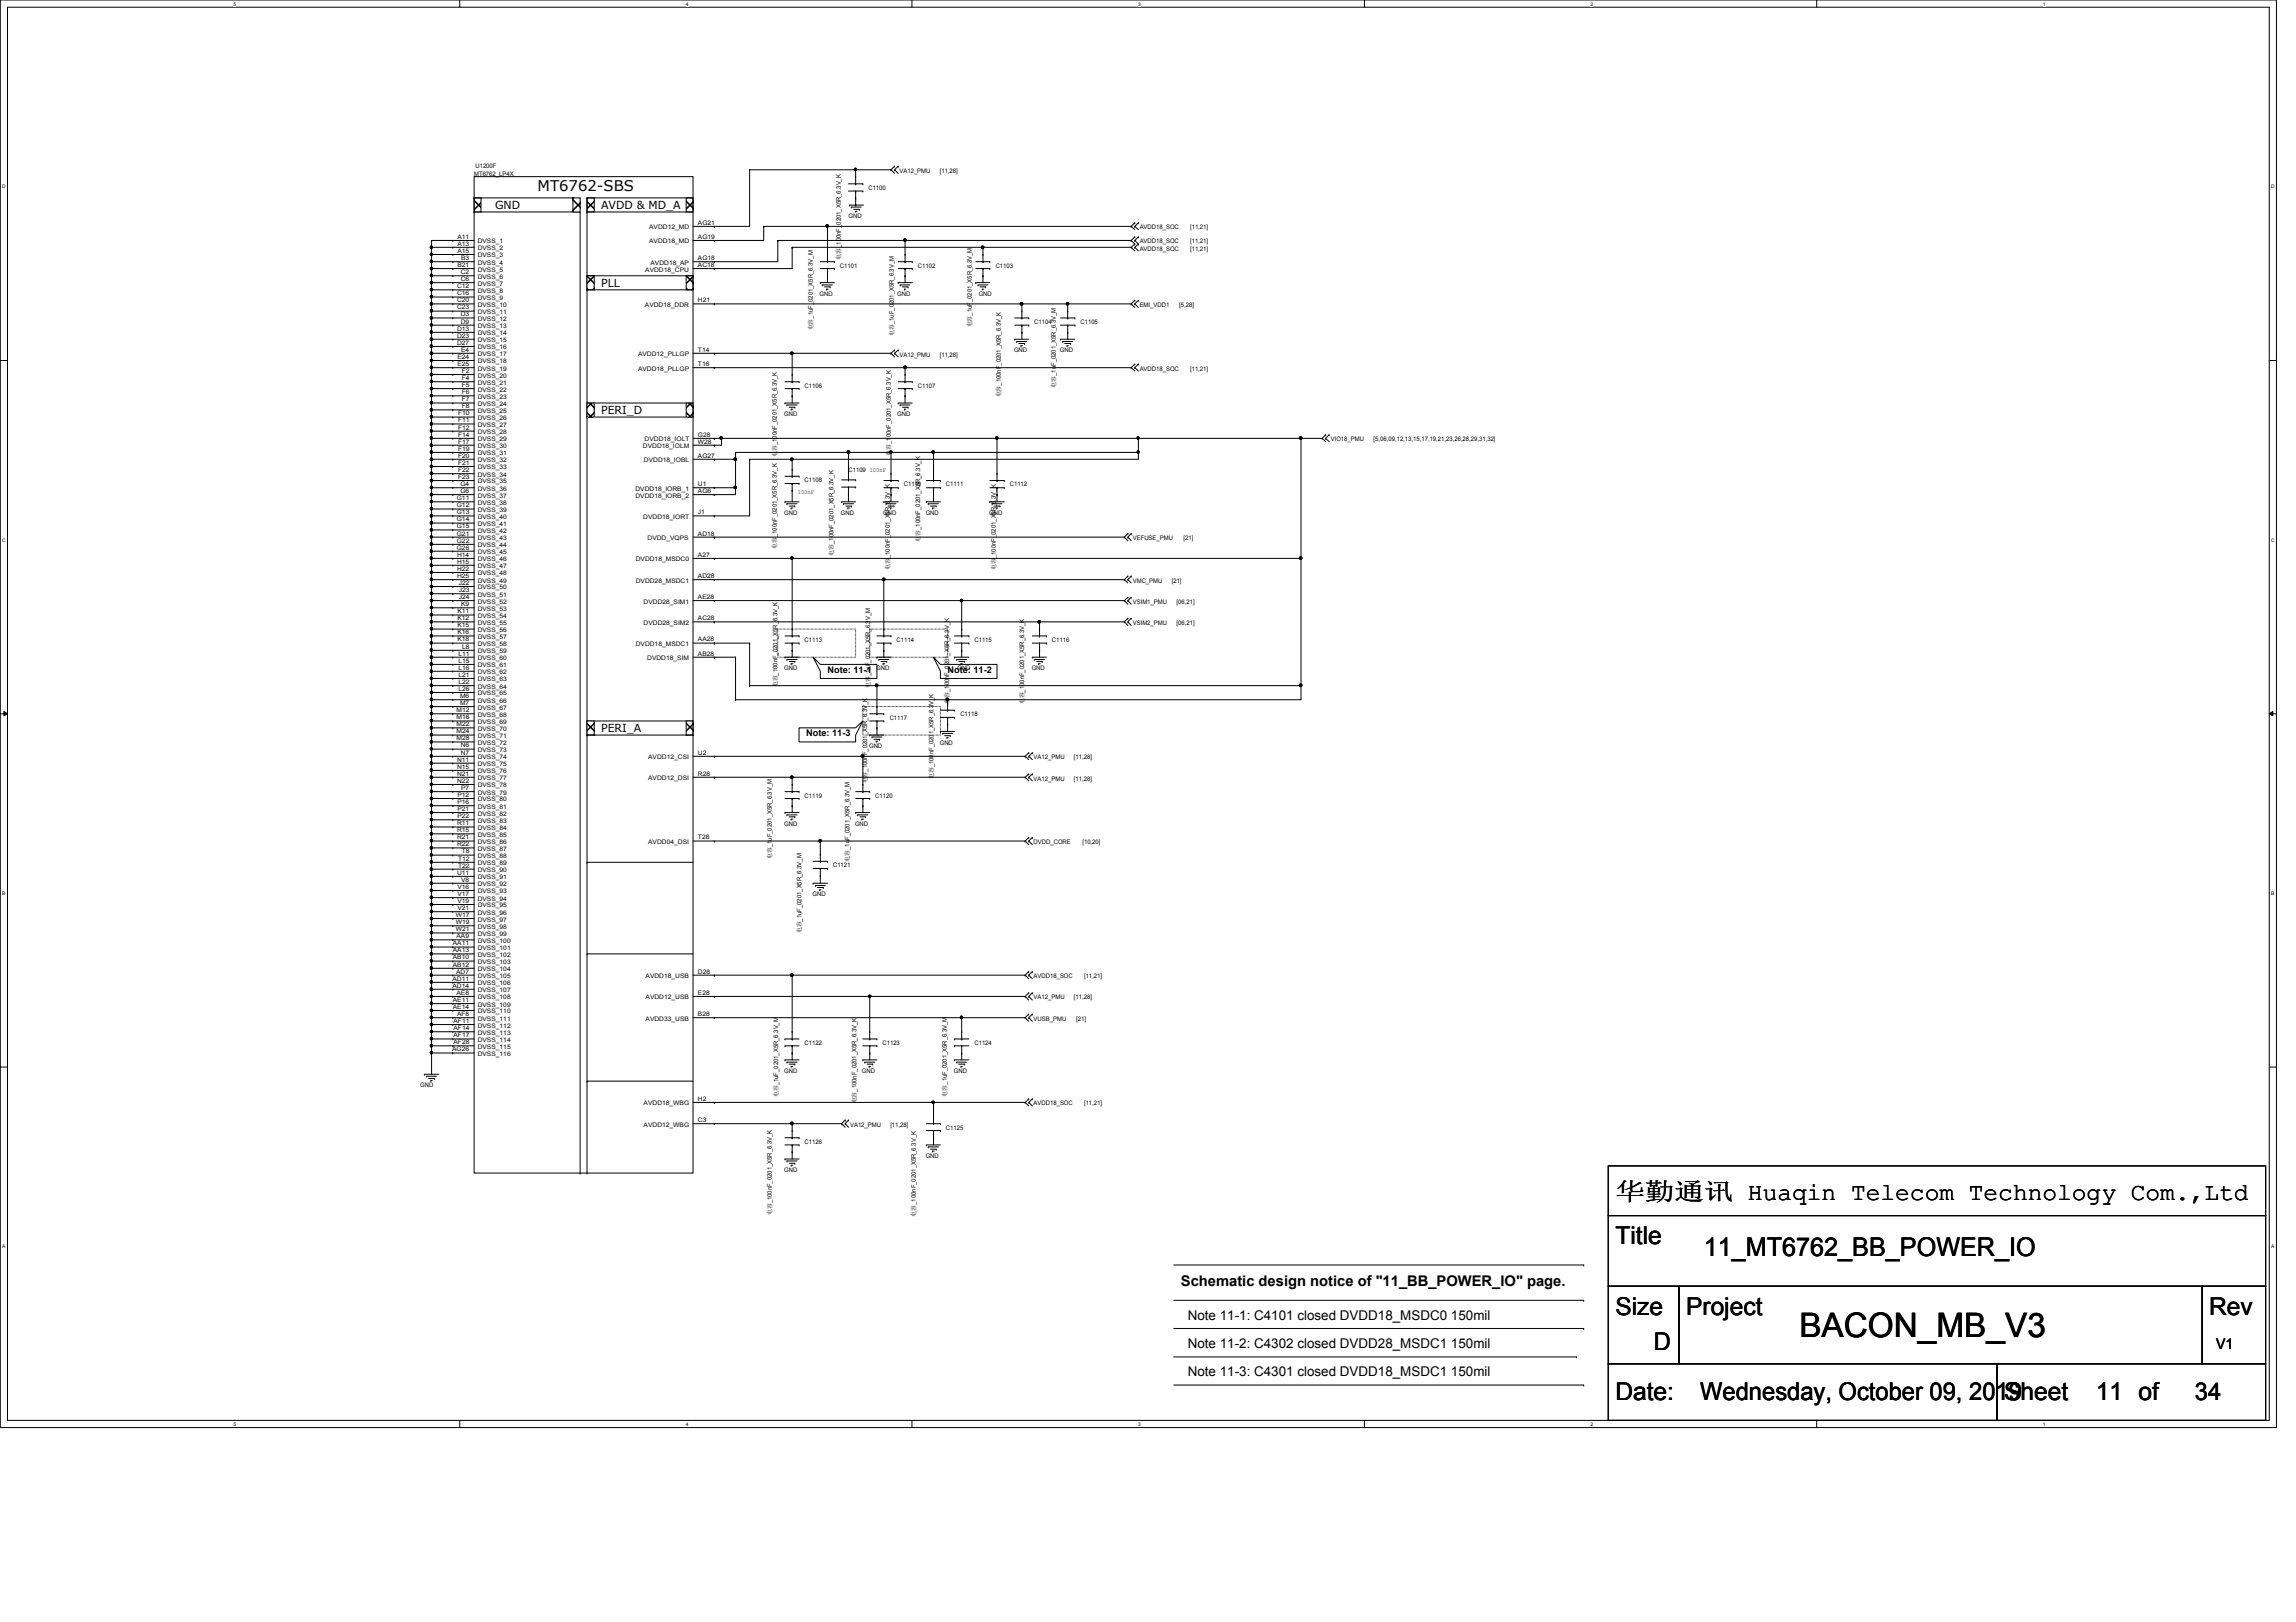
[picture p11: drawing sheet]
<svg xmlns="http://www.w3.org/2000/svg" width="297mm" height="210mm" viewBox="0 0 297 210" stroke-linecap="round" stroke-linejoin="round" font-family="sans-serif">
<defs><g id="words">
<text font-size="4.4" x="232.8" y="173.1">BACON_MB_V3</text>
<text font-size="3.3" x="220.4" y="162.6">11_MT6762_BB_POWER_IO</text>
<g font-size="3.2">
<text x="209" y="155.2">华华华华 Huaqin Telecom Technology Com.,Ltd</text>
<text x="209" y="161">Title</text>
<text x="209" y="170.2">Size</text>
<text x="218.1" y="170.2">Project</text>
<text x="285.8" y="170.2">Rev</text>
<text x="213.9" y="174.8">D</text>
<text x="209" y="181.1">Date:</text>
<text x="220" y="181.1">Wednesday, October 09, 2019</text>
<text x="259.3" y="181.1">Sheet</text>
<text x="271.2" y="181.1">11 of</text>
<text x="284" y="181.1">34</text>
</g>
<g font-size="1.9">
<text x="69.6" y="24.8">MT6762-SBS</text>
<text x="152.8" y="166.4">Schematic design notice of &quot;11_BB_POWER_IO&quot; page.</text>
<text x="286.7" y="174.5">V1</text>
</g>
<g font-size="1.7">
<text x="153.7" y="170.8">Note 11-1: C4101 closed DVDD18_MSDC0 150mil</text>
<text x="153.7" y="174.5">Note 11-2: C4302 closed DVDD28_MSDC1 150mil</text>
<text x="153.7" y="178.1">Note 11-3: C4301 closed DVDD18_MSDC1 150mil</text>
</g>
<g font-size="1.4">
<text x="64" y="27.1">GND</text>
<text x="77.8" y="27.1">AVDD &amp; MD_A</text>
<text x="77.8" y="37.1">PLL</text>
<text x="77.8" y="53.6">PERI_D</text>
<text x="77.8" y="94.7">PERI_A</text>
</g>
<g font-size="1.2">
<text x="107.1" y="87.1">Note: 11-1</text>
<text x="122.6" y="87.1">Note: 11-2</text>
<text x="104.3" y="95.3">Note: 11-3</text>
</g>
<g font-size=".8">
<text x="61.3" y="22.7">MT6762_LP4X</text>
<text x="61.5" y="21.8">U1200F</text>
<text x="116.4" y="22.4">VA12_PMU</text>
<text x="121.6" y="22.4">[11,28]</text>
<text x="84" y="29.7">AVDD12_MD</text>
<text x="90.3" y="29.1">AG21</text>
<text x="109.8" y="28.2">GND</text>
<text x="112.3" y="24.6">C1100</text>
<text x="147.4" y="29.7">AVDD18_SOC</text>
<text x="154" y="29.7">[11,21]</text>
<text x="59.2" y="30.9">A11</text>
<text x="59.2" y="31.8">A13</text>
<text x="59.2" y="32.7">A15</text>
<text x="59.2" y="34.5">B21</text>
<text x="59.6" y="35.5">C2</text>
<text x="59.6" y="33.7">B3</text>
<text x="61.8" y="31.5">DVSS_1</text>
<text x="61.8" y="32.4">DVSS_2</text>
<text x="61.8" y="33.3">DVSS_3</text>
<text x="61.8" y="34.2">DVSS_4</text>
<text x="61.8" y="35.1">DVSS_5</text>
<text x="83.5" y="35.1">AVDD18_CPU</text>
<text x="84" y="31.5">AVDD18_MD</text>
<text x="84.2" y="34.2">AVDD18_AP</text>
<text x="90.3" y="33.7">AG18</text>
<text x="90.3" y="34.5">AC18</text>
<text x="90.3" y="30.9">AG19</text>
<text x="108.7" y="34.6">C1101</text>
<text x="108.8" y="33.6" transform="rotate(-90 108.8 33.6)">电兼_100nF_0201_X5R_6.3V_K</text>
<text x="118.7" y="34.6">C1102</text>
<text x="128.8" y="34.6">C1103</text>
<text x="147.4" y="31.5">AVDD18_SOC</text>
<text x="147.4" y="32.4">AVDD18_SOC</text>
<text x="154" y="31.5">[11,21]</text>
<text x="154" y="32.4">[11,21]</text>
<text x="59.1" y="37.3">C12</text>
<text x="59.1" y="38.2">C16</text>
<text x="59.1" y="39.1">C20</text>
<text x="59.1" y="40">C23</text>
<text x="59.6" y="36.4">C6</text>
<text x="59.6" y="40.9">D3</text>
<text x="59.6" y="41.9">D9</text>
<text x="61.8" y="36.1">DVSS_6</text>
<text x="61.8" y="37">DVSS_7</text>
<text x="61.8" y="37.9">DVSS_8</text>
<text x="61.8" y="38.8">DVSS_9</text>
<text x="61.8" y="39.7">DVSS_10</text>
<text x="61.8" y="40.6">DVSS_11</text>
<text x="61.8" y="41.5">DVSS_12</text>
<text x="83.4" y="39.7">AVDD18_DDR</text>
<text x="90.3" y="39.1">H21</text>
<text x="106" y="38.3">GND</text>
<text x="116.1" y="38.3">GND</text>
<text x="126.6" y="38.3">GND</text>
<text x="133.8" y="41.9">C1104</text>
<text x="139.8" y="41.9">C1105</text>
<text x="147.4" y="39.8">EMI_VDD1</text>
<text x="152.6" y="39.8">[5,28]</text>
<text x="59.1" y="42.8">D13</text>
<text x="59.1" y="43.7">D23</text>
<text x="59.1" y="44.6">D27</text>
<text x="59.2" y="46.4">E24</text>
<text x="59.2" y="47.4">E25</text>
<text x="59.6" y="45.5">E4</text>
<text x="61.8" y="42.5">DVSS_13</text>
<text x="61.8" y="43.4">DVSS_14</text>
<text x="61.8" y="44.3">DVSS_15</text>
<text x="61.8" y="45.2">DVSS_16</text>
<text x="61.8" y="46.1">DVSS_17</text>
<text x="61.8" y="47">DVSS_18</text>
<text x="61.8" y="48">DVSS_19</text>
<text x="82.5" y="48">AVDD18_PLLGP</text>
<text x="82.5" y="46.1">AVDD12_PLLGP</text>
<text x="90.3" y="47.4">T16</text>
<text x="90.3" y="45.5">T14</text>
<text x="105.2" y="42.8" transform="rotate(-90 105.2 42.8)">电兼_1uF_0201_X5R_6.3V_M</text>
<text x="115.7" y="43.5" transform="rotate(-90 115.7 43.5)">电兼_1uF_0201_X5R_6.3V_M</text>
<text x="116.4" y="46.1">VA12_PMU</text>
<text x="121.6" y="46.1">[11,28]</text>
<text x="125.7" y="42.4" transform="rotate(-90 125.7 42.4)">电兼_1uF_0201_X5R_6.3V_M</text>
<text x="131.2" y="45.6">GND</text>
<text x="137.1" y="45.6">GND</text>
<text x="147.4" y="48">AVDD18_SOC</text>
<text x="154" y="48">[11,21]</text>
<text x="59.3" y="53.8">F10</text>
<text x="59.7" y="48.3">F2</text>
<text x="59.7" y="49.2">F4</text>
<text x="59.7" y="50.1">F5</text>
<text x="59.7" y="51">F6</text>
<text x="59.7" y="51.9">F7</text>
<text x="59.7" y="52.8">F8</text>
<text x="61.8" y="48.9">DVSS_20</text>
<text x="61.8" y="49.8">DVSS_21</text>
<text x="61.8" y="50.7">DVSS_22</text>
<text x="61.8" y="51.6">DVSS_23</text>
<text x="61.8" y="52.5">DVSS_24</text>
<text x="61.8" y="53.4">DVSS_25</text>
<text x="101.5" y="53.8">GND</text>
<text x="104.1" y="50.2">C1106</text>
<text x="116.1" y="53.8">GND</text>
<text x="118.7" y="50.2">C1107</text>
<text x="129.5" y="51.4" transform="rotate(-90 129.5 51.4)">电兼_100nF_0201_X5R_6.3V_K</text>
<text x="136.6" y="50.2" transform="rotate(-90 136.6 50.2)">电兼_1uF_0201_X5R_6.3V_M</text>
<text x="59.3" y="54.7">F11</text>
<text x="59.3" y="55.6">F12</text>
<text x="59.3" y="56.5">F14</text>
<text x="59.3" y="57.4">F17</text>
<text x="59.3" y="58.3">F19</text>
<text x="59.3" y="59.2">F20</text>
<text x="61.8" y="54.4">DVSS_26</text>
<text x="61.8" y="55.2">DVSS_27</text>
<text x="61.8" y="56.2">DVSS_28</text>
<text x="61.8" y="57.1">DVSS_29</text>
<text x="61.8" y="58">DVSS_30</text>
<text x="61.8" y="58.9">DVSS_31</text>
<text x="61.8" y="59.8">DVSS_32</text>
<text x="83.2" y="58">DVDD18_IOLM</text>
<text x="83.3" y="59.8">DVDD18_IOBL</text>
<text x="83.4" y="57.1">DVDD18_IOLT</text>
<text x="90.3" y="59.2">AG27</text>
<text x="90.3" y="57.4">W28</text>
<text x="90.3" y="56.5">G28</text>
<text x="100.5" y="59.1" transform="rotate(-90 100.5 59.1)">电兼_100nF_0201_X5R_6.3V_K</text>
<text x="115.2" y="59" transform="rotate(-90 115.2 59)">电兼_100nF_0201_X5R_6.3V_K</text>
<text x="172.2" y="57.1">VIO18_PMU</text>
<text x="177.7" y="57.1">[5,06,09,12,13,15,17,19,21,23,26,28,29,31,32]</text>
<text x="59.1" y="64.7">G11</text>
<text x="59.1" y="65.7">G12</text>
<text x="59.3" y="60.2">F21</text>
<text x="59.3" y="61.1">F22</text>
<text x="59.3" y="62">F23</text>
<text x="59.6" y="62.9">G4</text>
<text x="59.6" y="63.8">G6</text>
<text x="61.8" y="60.7">DVSS_33</text>
<text x="61.8" y="61.7">DVSS_34</text>
<text x="61.8" y="62.6">DVSS_35</text>
<text x="61.8" y="63.5">DVSS_36</text>
<text x="61.8" y="64.4">DVSS_37</text>
<text x="61.8" y="65.3">DVSS_38</text>
<text x="82.2" y="63.5">DVDD18_IORB_1</text>
<text x="82.2" y="64.4">DVDD18_IORB_2</text>
<text x="90.3" y="62.9">U1</text>
<text x="90.3" y="63.8">AG6</text>
<text x="103.2" y="64">100nF</text>
<text x="104.1" y="62.4">C1108</text>
<text x="109.8" y="61.1">C1109</text>
<text x="112.5" y="61">100nF</text>
<text x="116.9" y="62.9">C1110</text>
<text x="122.4" y="62.9">C1111</text>
<text x="130.6" y="62.9">C1112</text>
<text x="59.1" y="66.5">G13</text>
<text x="59.1" y="67.5">G14</text>
<text x="59.1" y="68.4">G15</text>
<text x="59.1" y="69.3">G21</text>
<text x="59.1" y="70.2">G22</text>
<text x="59.1" y="71.1">G26</text>
<text x="61.8" y="66.3">DVSS_39</text>
<text x="61.8" y="67.1">DVSS_40</text>
<text x="61.8" y="68.1">DVSS_41</text>
<text x="61.8" y="69">DVSS_42</text>
<text x="61.8" y="69.9">DVSS_43</text>
<text x="61.8" y="70.8">DVSS_44</text>
<text x="61.8" y="71.7">DVSS_45</text>
<text x="83.2" y="67.1">DVDD18_IORT</text>
<text x="83.8" y="69.9">DVDD_VQPS</text>
<text x="90.3" y="69.3">AD18</text>
<text x="90.3" y="66.5">J1</text>
<text x="100.5" y="71" transform="rotate(-90 100.5 71)">电兼_100nF_0201_X5R_6.3V_K</text>
<text x="101.5" y="66.6">GND</text>
<text x="107.8" y="71.9" transform="rotate(-90 107.8 71.9)">电兼_100nF_0201_X5R_6.3V_K</text>
<text x="108.8" y="66.6">GND</text>
<text x="114.3" y="66.6">GND</text>
<text x="119" y="70.1" transform="rotate(-90 119 70.1)">电兼_100nF_0201_X5R_6.3V_K</text>
<text x="119.8" y="66.6">GND</text>
<text x="128" y="66.6">GND</text>
<text x="146.6" y="69.9">VEFUSE_PMU</text>
<text x="153.1" y="69.9">[21]</text>
<text x="59.1" y="72.1">H14</text>
<text x="59.1" y="72.9">H15</text>
<text x="59.1" y="73.9">H22</text>
<text x="59.1" y="74.8">H25</text>
<text x="59.3" y="75.7">J22</text>
<text x="59.3" y="76.6">J23</text>
<text x="59.3" y="77.5">J24</text>
<text x="61.8" y="72.6">DVSS_46</text>
<text x="61.8" y="73.5">DVSS_47</text>
<text x="61.8" y="74.5">DVSS_48</text>
<text x="61.8" y="75.4">DVSS_49</text>
<text x="61.8" y="76.3">DVSS_50</text>
<text x="61.8" y="77.2">DVSS_51</text>
<text x="82.3" y="75.4">DVDD28_MSDC1</text>
<text x="82.3" y="72.6">DVDD18_MSDC0</text>
<text x="90.3" y="74.8">AD28</text>
<text x="90.3" y="72.1">A27</text>
<text x="90.3" y="77.5">AE28</text>
<text x="115.1" y="73.7" transform="rotate(-90 115.1 73.7)">电兼</text>
<text x="115.1" y="72.2" transform="rotate(-90 115.1 72.2)">_100nF_0201_X5R_6.3V_K</text>
<text x="128.8" y="73.7" transform="rotate(-90 128.8 73.7)">电兼</text>
<text x="128.8" y="72.2" transform="rotate(-90 128.8 72.2)">_100nF_0201_X5R_6.3V_K</text>
<text x="146.6" y="75.4">VMC_PMU</text>
<text x="151.6" y="75.4">[21]</text>
<text x="59.2" y="79.4">K11</text>
<text x="59.2" y="80.3">K12</text>
<text x="59.2" y="81.2">K15</text>
<text x="59.2" y="82.1">K16</text>
<text x="59.2" y="83">K18</text>
<text x="59.6" y="78.4">K9</text>
<text x="59.8" y="83.9">L8</text>
<text x="61.8" y="78.1">DVSS_52</text>
<text x="61.8" y="79">DVSS_53</text>
<text x="61.8" y="80">DVSS_54</text>
<text x="61.8" y="80.9">DVSS_55</text>
<text x="61.8" y="81.8">DVSS_56</text>
<text x="61.8" y="82.7">DVSS_57</text>
<text x="61.8" y="83.6">DVSS_58</text>
<text x="82.3" y="83.6">DVDD18_MSDC1</text>
<text x="83.3" y="78.1">DVDD28_SIM1</text>
<text x="83.3" y="80.9">DVDD28_SIM2</text>
<text x="90.3" y="83">AA28</text>
<text x="90.3" y="80.3">AC28</text>
<text x="104.1" y="83.1">C1113</text>
<text x="116" y="83.1">C1114</text>
<text x="126.1" y="83.1">C1115</text>
<text x="136.1" y="83.1">C1116</text>
<text x="146.6" y="78.1">VSIM1_PMU</text>
<text x="146.6" y="80.9">VSIM2_PMU</text>
<text x="152.2" y="78.1">[06,21]</text>
<text x="152.2" y="80.9">[06,21]</text>
<text x="59.3" y="84.8">L11</text>
<text x="59.3" y="85.8">L15</text>
<text x="59.3" y="86.7">L16</text>
<text x="59.3" y="87.6">L21</text>
<text x="59.3" y="88.5">L22</text>
<text x="59.3" y="89.4">L26</text>
<text x="61.8" y="84.5">DVSS_59</text>
<text x="61.8" y="85.4">DVSS_60</text>
<text x="61.8" y="86.4">DVSS_61</text>
<text x="61.8" y="87.2">DVSS_62</text>
<text x="61.8" y="88.2">DVSS_63</text>
<text x="61.8" y="89.1">DVSS_64</text>
<text x="83.7" y="85.4">DVDD18_SIM</text>
<text x="90.3" y="84.8">AB28</text>
<text x="100.6" y="88.9" transform="rotate(-90 100.6 88.9)">电兼_100nF_0201_X5R_6.3V_K</text>
<text x="101.5" y="86.7">GND</text>
<text x="112.6" y="89" transform="rotate(-90 112.6 89)">电兼_1uF_0201_X5R_6.3V_M</text>
<text x="113.4" y="86.7">GND</text>
<text x="123.9" y="86.7">GND</text>
<text x="133.5" y="86.7">GND</text>
<text x="59.1" y="92.2">M12</text>
<text x="59.1" y="93.1">M16</text>
<text x="59.1" y="94">M22</text>
<text x="59.1" y="94.9">M24</text>
<text x="59.1" y="95.8">M28</text>
<text x="59.5" y="90.3">M6</text>
<text x="59.5" y="91.2">M7</text>
<text x="61.8" y="90">DVSS_65</text>
<text x="61.8" y="90.9">DVSS_66</text>
<text x="61.8" y="91.8">DVSS_67</text>
<text x="61.8" y="92.8">DVSS_68</text>
<text x="61.8" y="93.7">DVSS_69</text>
<text x="61.8" y="94.6">DVSS_70</text>
<text x="61.8" y="95.5">DVSS_71</text>
<text x="115.1" y="93.1">C1117</text>
<text x="122.8" y="91.1" transform="rotate(-90 122.8 91.1)">电兼_100nF_0201_X5R_6.3V_K</text>
<text x="124.2" y="92.7">C1118</text>
<text x="132.5" y="91.1" transform="rotate(-90 132.5 91.1)">电兼_100nF_0201_X5R_6.3V_K</text>
<text x="59.1" y="98.6">N11</text>
<text x="59.1" y="99.5">N15</text>
<text x="59.1" y="100.4">N21</text>
<text x="59.1" y="101.3">N22</text>
<text x="59.6" y="96.7">N6</text>
<text x="59.6" y="97.7">N7</text>
<text x="61.8" y="96.4">DVSS_72</text>
<text x="61.8" y="97.3">DVSS_73</text>
<text x="61.8" y="98.3">DVSS_74</text>
<text x="61.8" y="99.1">DVSS_75</text>
<text x="61.8" y="100.1">DVSS_76</text>
<text x="61.8" y="101">DVSS_77</text>
<text x="61.8" y="101.9">DVSS_78</text>
<text x="83.9" y="101">AVDD12_DSI</text>
<text x="83.9" y="98.3">AVDD12_CSI</text>
<text x="90.3" y="100.4">R28</text>
<text x="90.3" y="97.7">U2</text>
<text x="112.2" y="101.4" transform="rotate(-90 112.2 101.4)">电兼_100nF_0201_X5R_6.3V_K</text>
<text x="112.4" y="96.8">GND</text>
<text x="120.8" y="100.8" transform="rotate(-90 120.8 100.8)">电兼_100nF_0201_X5R_6.3V_K</text>
<text x="121.6" y="96.4">GND</text>
<text x="133.7" y="98.3">VA12_PMU</text>
<text x="133.7" y="101">VA12_PMU</text>
<text x="138.9" y="98.3">[11,28]</text>
<text x="138.9" y="101">[11,28]</text>
<text x="59.1" y="106.8">R11</text>
<text x="59.1" y="107.7">R15</text>
<text x="59.2" y="103.1">P12</text>
<text x="59.2" y="104.1">P16</text>
<text x="59.2" y="104.9">P21</text>
<text x="59.2" y="105.9">P22</text>
<text x="59.6" y="102.2">P7</text>
<text x="61.8" y="102.8">DVSS_79</text>
<text x="61.8" y="103.7">DVSS_80</text>
<text x="61.8" y="104.6">DVSS_81</text>
<text x="61.8" y="105.5">DVSS_82</text>
<text x="61.8" y="106.5">DVSS_83</text>
<text x="61.8" y="107.4">DVSS_84</text>
<text x="101.5" y="106.8">GND</text>
<text x="104.1" y="103.2">C1119</text>
<text x="110.6" y="106.8">GND</text>
<text x="113.2" y="103.2">C1120</text>
<text x="59.1" y="108.6">R21</text>
<text x="59.1" y="109.5">R22</text>
<text x="59.1" y="113.2">U11</text>
<text x="59.3" y="111.4">T12</text>
<text x="59.3" y="112.3">T22</text>
<text x="59.7" y="110.4">T8</text>
<text x="61.8" y="108.3">DVSS_85</text>
<text x="61.8" y="109.2">DVSS_86</text>
<text x="61.8" y="110.1">DVSS_87</text>
<text x="61.8" y="111">DVSS_88</text>
<text x="61.8" y="112">DVSS_89</text>
<text x="61.8" y="112.9">DVSS_90</text>
<text x="61.8" y="113.8">DVSS_91</text>
<text x="83.9" y="109.2">AVDD04_DSI</text>
<text x="90.3" y="108.6">T28</text>
<text x="99.9" y="111.2" transform="rotate(-90 99.9 111.2)">电兼_1uF_0201_X5R_6.3V_M</text>
<text x="107.8" y="112.2">C1121</text>
<text x="109.9" y="111.5" transform="rotate(-90 109.9 111.5)">电兼_1uF_0201_X5R_6.3V_M</text>
<text x="133.7" y="109.2">DVDD_CORE</text>
<text x="140" y="109.2">[10,20]</text>
<text x="59" y="118.7">W17</text>
<text x="59" y="119.6">W19</text>
<text x="59.2" y="115">V16</text>
<text x="59.2" y="116">V17</text>
<text x="59.2" y="116.8">V19</text>
<text x="59.2" y="117.8">V21</text>
<text x="59.6" y="114.1">V8</text>
<text x="61.8" y="114.7">DVSS_92</text>
<text x="61.8" y="115.6">DVSS_93</text>
<text x="61.8" y="116.5">DVSS_94</text>
<text x="61.8" y="117.4">DVSS_95</text>
<text x="61.8" y="118.4">DVSS_96</text>
<text x="61.8" y="119.3">DVSS_97</text>
<text x="105.1" y="116">GND</text>
<text x="58.6" y="122.3">AA11</text>
<text x="58.6" y="123.2">AA13</text>
<text x="58.6" y="124.2">AB10</text>
<text x="58.6" y="125.1">AB12</text>
<text x="59" y="120.5">W21</text>
<text x="59" y="126">AD7</text>
<text x="59.1" y="121.4">AA9</text>
<text x="61.8" y="120.2">DVSS_98</text>
<text x="61.8" y="121.1">DVSS_99</text>
<text x="61.8" y="122">DVSS_100</text>
<text x="61.8" y="122.9">DVSS_101</text>
<text x="61.8" y="123.8">DVSS_102</text>
<text x="61.8" y="124.8">DVSS_103</text>
<text x="61.8" y="125.7">DVSS_104</text>
<text x="90.3" y="126">D28</text>
<text x="103.7" y="120.8" transform="rotate(-90 103.7 120.8)">电兼_1uF_0201_X5R_6.3V_M</text>
<text x="58.5" y="126.9">AD11</text>
<text x="58.5" y="127.8">AD14</text>
<text x="58.6" y="129.7">AE11</text>
<text x="58.6" y="130.6">AE14</text>
<text x="59.1" y="128.7">AE8</text>
<text x="59.1" y="131.5">AF8</text>
<text x="61.8" y="126.6">DVSS_105</text>
<text x="61.8" y="127.5">DVSS_106</text>
<text x="61.8" y="128.4">DVSS_107</text>
<text x="61.8" y="129.3">DVSS_108</text>
<text x="61.8" y="130.3">DVSS_109</text>
<text x="61.8" y="131.1">DVSS_110</text>
<text x="83.5" y="126.6">AVDD18_USB</text>
<text x="83.5" y="129.3">AVDD12_USB</text>
<text x="90.3" y="131.5">B28</text>
<text x="90.3" y="128.7">E28</text>
<text x="133.7" y="126.6">AVDD18_SOC</text>
<text x="133.7" y="129.3">VA12_PMU</text>
<text x="138.9" y="129.3">[11,28]</text>
<text x="140.2" y="126.6">[11,21]</text>
<text x="58.5" y="136.1">AG26</text>
<text x="58.7" y="132.4">AF11</text>
<text x="58.7" y="133.3">AF14</text>
<text x="58.7" y="134.2">AF17</text>
<text x="58.7" y="135.1">AF28</text>
<text x="61.8" y="132.1">DVSS_111</text>
<text x="61.8" y="133">DVSS_112</text>
<text x="61.8" y="133.9">DVSS_113</text>
<text x="61.8" y="134.8">DVSS_114</text>
<text x="61.8" y="135.7">DVSS_115</text>
<text x="61.8" y="136.7">DVSS_116</text>
<text x="83.5" y="132.1">AVDD33_USB</text>
<text x="104.1" y="135.2">C1122</text>
<text x="114.2" y="135.2">C1123</text>
<text x="126.1" y="135.2">C1124</text>
<text x="133.7" y="132.1">VUSB_PMU</text>
<text x="139.2" y="132.1">[21]</text>
<text x="54.4" y="140.7">GND</text>
<text x="83.3" y="143">AVDD18_WBG</text>
<text x="90.3" y="142.5">H2</text>
<text x="100.7" y="142" transform="rotate(-90 100.7 142)">电兼_1uF_0201_X5R_6.3V_M</text>
<text x="101.5" y="138.9">GND</text>
<text x="110.8" y="142.8" transform="rotate(-90 110.8 142.8)">电兼_100nF_0201_X5R_6.3V_K</text>
<text x="111.5" y="138.9">GND</text>
<text x="122.5" y="141.9" transform="rotate(-90 122.5 141.9)">电兼_1uF_0201_X5R_6.3V_M</text>
<text x="123.4" y="138.9">GND</text>
<text x="133.7" y="143">AVDD18_SOC</text>
<text x="140.2" y="143">[11,21]</text>
<text x="83.3" y="145.8">AVDD12_WBG</text>
<text x="90.3" y="145.2">C3</text>
<text x="104.1" y="148">C1126</text>
<text x="110" y="145.8">VA12_PMU</text>
<text x="115.2" y="145.8">[11,28]</text>
<text x="119.8" y="149.8">GND</text>
<text x="122.4" y="146.2">C1125</text>
<text x="101.5" y="151.6">GND</text>
<text x="99.9" y="157.3" transform="rotate(-90 99.9 157.3)">电兼_100nF_0201_X5R_6.3V_K</text>
<text x="118.5" y="157.4" transform="rotate(-90 118.5 157.4)">电兼_100nF_0201_X5R_6.3V_K</text>
</g>
<g font-size=".6">
<text x="30.2" y=".7">5</text>
<text x="88.7" y=".7">4</text>
<text x="147.2" y=".7">3</text>
<text x="205.8" y=".7">2</text>
<text x="264.3" y=".7">1</text>
<text x=".3" y="24.4">D</text>
<text x="293.8" y="24.4">D</text>
<text x=".3" y="70.1">C</text>
<text x="293.8" y="70.1">C</text>
<text x=".3" y="115.8">B</text>
<text x="293.8" y="115.8">B</text>
<text x=".3" y="161.5">A</text>
<text x="293.8" y="161.5">A</text>
<text x="30.2" y="184.5">5</text>
<text x="88.7" y="184.5">4</text>
<text x="147.2" y="184.5">3</text>
<text x="205.8" y="184.5">2</text>
<text x="264.3" y="184.5">1</text>
</g>
</g></defs>
<path d="M0 0h294.5v184.7h-294.5zM1 .9h292.6v182.9h-292.6z" fill="none" stroke="#000" stroke-width=".13"/>
<g fill="#fff">
<path d="M30.2 .1h.4v.7h-.4z"/>
<path d="M30.2 183.9h.4v.8h-.4z"/>
</g>
<path d="M59.5 0v.9M59.5 183.8v.9" fill="none" stroke="#000" stroke-width=".13"/>
<g fill="#fff">
<path d="M88.7 .1h.4v.7h-.4z"/>
<path d="M88.7 183.9h.4v.8h-.4z"/>
</g>
<path d="M118 0v.9M118 183.8v.9" fill="none" stroke="#000" stroke-width=".13"/>
<g fill="#fff">
<path d="M147.2 .1h.4v.7h-.4z"/>
<path d="M147.2 183.9h.4v.8h-.4z"/>
</g>
<path d="M176.5 0v.9M176.5 183.8v.9" fill="none" stroke="#000" stroke-width=".13"/>
<g fill="#fff">
<path d="M205.8 .1h.3v.7h-.3z"/>
<path d="M205.8 183.9h.3v.8h-.3z"/>
</g>
<path d="M235 0v.9M235 183.8v.9" fill="none" stroke="#000" stroke-width=".13"/>
<g fill="#fff">
<path d="M264.3 .1h.3v.7h-.3z"/>
<path d="M264.3 183.9h.3v.8h-.3z"/>
<path d="M.3 23.8h.5v.7h-.5z"/>
<path d="M293.8 23.8h.5v.7h-.5z"/>
<path d="M.3 69.5h.5v.7h-.5z"/>
<path d="M293.8 69.5h.5v.7h-.5z"/>
</g>
<path d="M0 46.7h1M293.6 46.7h.9" fill="none" stroke="#000" stroke-width=".13"/>
<g fill="#fff">
<path d="M.3 115.2h.4v.8h-.4z"/>
<path d="M293.8 115.2h.5v.8h-.5z"/>
</g>
<path d="M0 92.4h1M.5 92.1l.5 .3-.5 .2zM293.6 92.4l.4-.3v.5zM293.6 92.4h.9" fill="none" stroke="#000" stroke-width=".13"/>
<path d="M.5 92.1l.5 .3-.5 .2zM293.6 92.4l.4-.3v.5z" fill="#000"/>
<g fill="#fff">
<path d="M.3 161h.4v.7h-.4z"/>
<path d="M293.8 161h.4v.7h-.4z"/>
</g>
<g fill="none" stroke="#000" stroke-width=".13">
<path d="M106.1 36.6h.1M106.1 36.6h1.8M106.4 36.9h.1M106.4 36.9h1.3M106.7 37.1h.7M106.9 37.4h.1M106.9 37.4h.2M107.4 37.1h.1M109.9 26.5h.1M109.9 26.5h1.8M110.1 26.8h.1M110.1 26.8h1.3"/>
<path d="M110.4 27.1h.8M110.7 27.3h.1M110.7 27.3h.2M111.2 27.1h.1M115.3 22h.1M115.3 22l.4 .4M115.7 22h.1M115.7 21.5h.1M115.7 22l.5 .4M115.7 21.5l-.4 .5M116.2 36.6h.1M116.2 21.5h.1"/>
<path d="M116.2 36.6h1.8M116.2 21.5l-.5 .5M116.5 36.9h.1M116.5 36.9h1.2M116.8 37.1h.7M117 37.4h.1M117 37.4h.2M117.5 37.1h.1M126.2 36.6h.1M126.2 36.6h1.9M126.5 36.9h.1M126.5 36.9h1.3"/>
<path d="M126.8 37.1h.7M127.1 37.4h.1M127.1 37.4h.2M127.5 37.1h.1M146.3 29.3h.1M146.3 31.1h.1M146.3 32h.1M146.3 39.3h.1M146.3 29.3l.5 .4M146.3 31.1l.5 .5M146.3 32l.5 .5M146.3 39.3l.5 .5"/>
<path d="M146.8 29.3h.1M146.8 28.8h.1M146.8 31.1h.1M146.8 30.6h.1M146.8 32h.1M146.8 31.6h.1M146.8 39.3h.1M146.8 38.9h.1M146.8 29.3l.5 .4M146.8 28.8l-.5 .5M146.8 31.1l.5 .5M146.8 30.6l-.5 .5"/>
<path d="M146.8 32l.5 .5M146.8 31.6l-.5 .4M146.8 39.3l.5 .5M146.8 38.9l-.5 .4M147.3 28.8h.1M147.3 30.6h.1M147.3 31.6h.1M147.3 38.9h.1M147.3 28.8l-.5 .5M147.3 30.6l-.5 .5M147.3 31.6l-.5 .4M147.3 38.9l-.5 .4"/>
<path d="M101.6 52.2h.1M101.6 52.2h1.8M101.8 52.4h.1M101.8 52.4h1.3M102.1 52.7h.7M102.4 53h.1M102.4 53h.2M102.8 52.7h.1M115.3 45.7h.1M115.3 45.7l.4 .5M115.7 45.7h.1M115.7 45.3h.1"/>
<path d="M115.7 45.7l.5 .5M115.7 45.3l-.4 .4M116.2 52.2h.1M116.2 45.3h.1M116.2 52.2h1.8M116.2 45.3l-.5 .4M116.5 52.4h.1M116.5 52.4h1.2M116.8 52.7h.7M117 53h.1M117 53h.2M117.5 52.7h.1"/>
<path d="M131.3 43.9h.1M131.3 43.9h1.8M131.5 44.2h.1M131.5 44.2h1.3M131.8 44.4h.7M132.1 44.7h.1M132.1 44.7h.2M132.5 44.4h.1M137.2 43.9h.1M137.2 43.9h1.9M137.2 42.1h1.9M137.2 41.1h1.9"/>
<path d="M137.5 44.2h.1M137.5 44.2h1.3M137.7 44.4h.8M138 44.7h.1M138 44.7h.2M138.1 42.1h.1M138.1 41.1h.1M138.1 43h.1M138.1 40.3h.1M138.1 40.3v.8M138.1 42.1v.9M138.5 44.4h.1"/>
<path d="M139.1 42.1h.1M139.1 41.1h.1M146.3 47.6h.1M146.3 47.6l.5 .4M146.8 47.6h.1M146.8 47.1h.1M146.8 47.6l.5 .4M146.8 47.1l-.5 .5M147.3 47.1h.1M147.3 47.1l-.5 .5M171.1 56.7h.1M171.1 56.7l.4 .4"/>
<path d="M171.5 56.7h.1M171.5 56.3h.1M171.5 56.7l.5 .4M171.5 56.3l-.4 .4M172 56.3h.1M172 56.3l-.5 .4M101.6 64.9h.1M101.6 64.9h1.8M101.6 62.6h1.8M101.6 61.6h1.8M101.8 65.2h.1M101.8 65.2h1.3"/>
<path d="M102.1 65.5h.7M102.4 65.7h.1M102.4 65.7h.2M102.5 62.6h.1M102.5 61.6h.1M102.5 63.5h.1M102.5 60.7h.1M102.5 60.7v.9M102.5 62.6v.9M102.8 65.5h.1M103.4 62.6h.1M103.4 61.6h.1"/>
<path d="M108.9 64.9h.1M108.9 64.9h1.8M109.1 65.2h.1M109.1 65.2h1.3M109.4 65.5h.7M109.7 65.7h.1M109.7 65.7h.2M110.1 65.5h.1M114.3 64.9h.1M114.3 64.9h1.9M114.3 63.1h1.9M114.3 62.2h1.9"/>
<path d="M114.6 65.2h.1M114.6 65.2h1.3M114.9 65.5h.8M115.2 65.7h.1M115.2 65.7h.2M115.3 63.1h.1M115.3 62.2h.1M115.3 64h.1M115.3 61.3h.1M115.3 61.3v.9M115.3 63.1v.9M115.7 65.5h.1"/>
<path d="M116.2 63.1h.1M116.2 62.2h.1M119.8 64.9h.1M119.8 64.9h1.9M119.8 63.1h1.9M119.8 62.2h1.9M120.1 65.2h.1M120.1 65.2h1.3M120.4 65.5h.7M120.6 65.7h.1M120.6 65.7h.3M120.8 63.1h.1"/>
<path d="M120.8 62.2h.1M120.8 64h.1M120.8 61.3h.1M120.8 61.3v.9M120.8 63.1v.9M121.1 65.5h.1M121.7 63.1h.1M121.7 62.2h.1M128.1 64.9h.1M128.1 64.9h1.8M128.1 63.1h1.8M128.1 62.2h1.8"/>
<path d="M128.4 65.2h.1M128.4 65.2h1.2M128.6 65.5h.8M128.9 65.7h.1M128.9 65.7h.2M129 63.1h.1M129 62.2h.1M129 64h.1M129 61.3h.1M129 61.3v.9M129 63.1v.9M129.4 65.5h.1"/>
<path d="M129.9 63.1h.1M129.9 62.2h.1M145.5 69.5h.1M145.5 75h.1M145.5 77.7h.1M145.5 69.5l.4 .5M145.5 75l.4 .4M145.5 77.7l.4 .5M145.9 69.5h.1M145.9 69h.1M145.9 75h.1M145.9 74.5h.1"/>
<path d="M145.9 77.7h.1M145.9 77.3h.1M145.9 69.5l.4 .5M145.9 69l-.4 .5M145.9 75l.4 .4M145.9 74.5l-.4 .5M145.9 77.7l.4 .5M145.9 77.3l-.4 .4M146.3 69h.1M146.3 74.5h.1M146.3 77.3h.1M146.3 69l-.4 .5"/>
<path d="M146.3 74.5l-.4 .5M146.3 77.3l-.4 .4M100.6 81.4h10.1v3.6h-10.1zM101.6 85h.1M101.6 85h1.8M101.6 83.2h1.8M101.6 82.3h1.8M101.8 85.3h.1M101.8 85.3h1.3M102.1 85.6h.7M102.4 85.9h.1M102.4 85.9h.2"/>
<path d="M102.5 83.2h.1M102.5 82.3h.1M102.5 84.2h.1M102.5 81.4h.1M102.5 81.4v.9M102.5 83.2v1M102.8 85.6h.1M103.4 94.2h7.3l.9-.9-.9 1.8v.9h-7.3zM103.4 83.2h.1M103.4 82.3h.1M105.2 85l.9 1h7.3v1.8h-7.3v-.9zM111.6 91.4h10.1v3.7h-10.1z"/>
<path d="M112.5 81.4h10.1v3.6h-10.1zM112.5 95.1h.1M112.5 95.1h1.8M112.8 95.4h.1M112.8 95.4h1.3M113.1 95.7h.7M113.4 95.9h.1M113.4 85h.1M113.4 85h1.9M113.7 85.3h.1M113.7 85.3h1.3M113.8 95.7h.1"/>
<path d="M114 85.6h.7M114.3 85.9h.1M114.3 85.9h.2M114.7 85.6h.1M120.8 85l.9 1h7.3v1.8h-7.3v-.9zM121.7 94.7h.1M121.7 94.7h1.8M122 94.9h.1M122 94.9h1.2M122.2 95.2h.7M122.5 95.5h.1M122.5 95.5h.2"/>
<path d="M122.9 95.2h.1M123.5 85h.1M123.5 85h1.8M123.5 83.2h1.8M123.5 82.3h1.8M123.8 85.3h.1M123.8 85.3h1.2M124 85.6h.8M124.3 85.9h.1M124.3 85.9h.2M124.4 83.2h.1M124.4 82.3h.1"/>
<path d="M124.4 84.2h.1M124.4 81.4h.1M124.4 81.4v.9M124.4 83.2v1M124.8 85.6h.1M125.3 83.2h.1M125.3 82.3h.1M132.6 97.9h.1M132.6 97.9l.5 .4M133.1 97.9h.1M133.1 97.4h.1M133.1 97.9l.5 .4"/>
<path d="M133.1 97.4l-.5 .5M133.6 85h.1M133.6 97.4h.1M133.6 85h1.8M133.6 97.4l-.5 .5M133.8 85.3h.1M133.8 85.3h1.3M134.1 85.6h.7M134.4 85.9h.1M134.4 85.9h.2M134.8 85.6h.1M145.5 80.5h.1"/>
<path d="M145.5 80.5l.4 .4M145.9 80.5h.1M145.9 80h.1M145.9 80.5l.4 .4M145.9 80l-.4 .5M146.3 80h.1M146.3 80l-.4 .5M101.6 105.2h.1M101.6 105.2h1.8M101.6 103.3h1.8M101.6 102.4h1.8M101.8 105.5h.1"/>
<path d="M101.8 105.5h1.3M102.1 105.7h.7M102.4 106h.1M102.4 106h.2M102.5 103.3h.1M102.5 102.4h.1M102.5 104.3h.1M102.5 101.5h.1M102.5 101.5v.9M102.5 103.3v1M102.8 105.7h.1M103.4 103.3h.1"/>
<path d="M103.4 102.4h.1M105.2 114.3h.1M105.2 114.3h1.9M105.5 114.6h.1M105.5 114.6h1.3M105.7 114.9h.8M106 115.1h.1M106 115.1h.2M106.5 114.9h.1M110.7 105.2h.1M110.7 105.2h1.8M111 105.5h.1"/>
<path d="M111 105.5h1.3M111.2 105.7h.8M111.5 106h.1M111.5 106h.2M112 105.7h.1M132.6 100.6h.1M132.6 108.8h.1M132.6 100.6l.5 .4M132.6 108.8l.5 .5M133.1 100.6h.1M133.1 100.2h.1M133.1 108.8h.1"/>
<path d="M133.1 108.4h.1M133.1 100.6l.5 .4M133.1 100.2l-.5 .4M133.1 108.8l.5 .5M133.1 108.4l-.5 .4M133.6 100.2h.1M133.6 108.4h.1M133.6 100.2l-.5 .4M133.6 108.4l-.5 .4M0 138.1h1M54.9 139h.1M54.9 139h1.9"/>
<path d="M55.2 139.3h.1M55.2 139.3h1.3M55.5 139.6h.7M55.7 139.8h.1M55.7 139.8h.2M56.2 139.6h.1M101.6 137.2h.1M101.6 137.2h1.8M101.8 137.5h.1M101.8 137.5h1.3M102.1 137.7h.7M102.4 138h.1"/>
<path d="M102.4 138h.2M102.8 137.7h.1M111.6 137.2h.1M111.6 137.2h1.8M111.6 135.3h1.8M111.6 134.5h1.8M111.9 137.5h.1M111.9 137.5h1.3M112.2 137.7h.7M112.4 138h.1M112.4 138h.2M112.5 135.3h.1"/>
<path d="M112.5 134.5h.1M112.5 136.3h.1M112.5 133.5h.1M112.5 133.5v1M112.5 135.3v1M112.9 137.7h.1M113.4 135.3h.1M113.4 134.5h.1M123.5 137.2h.1M123.5 137.2h1.8M123.8 137.5h.1M123.8 137.5h1.2"/>
<path d="M124 137.7h.8M124.3 138h.1M124.3 138h.2M124.8 137.7h.1M132.6 126.2h.1M132.6 128.9h.1M132.6 131.7h.1M132.6 126.2l.5 .5M132.6 128.9l.5 .5M132.6 131.7l.5 .5M133.1 126.2h.1M133.1 125.7h.1"/>
<path d="M133.1 128.9h.1M133.1 128.5h.1M133.1 131.7h.1M133.1 131.2h.1M133.1 126.2l.5 .5M133.1 125.7l-.5 .5M133.1 128.9l.5 .5M133.1 128.5l-.5 .4M133.1 131.7l.5 .5M133.1 131.2l-.5 .5M133.6 125.7h.1M133.6 128.5h.1"/>
<path d="M133.6 131.2h.1M133.6 125.7l-.5 .5M133.6 128.5l-.5 .4M133.6 131.2l-.5 .5M293.6 138.1h.9M101.6 150h.1M101.6 148.2h1.8M101.6 150h1.8M101.6 147.2h1.8M101.8 150.2h.1M101.8 150.2h1.3M102.1 150.5h.7"/>
<path d="M102.4 150.8h.1M102.4 150.8h.2M102.5 148.2h.1M102.5 147.2h.1M102.5 149.1h.1M102.5 146.3h.1M102.5 146.3v.9M102.5 148.2v.9M102.8 150.5h.1M103.4 148.2h.1M103.4 147.2h.1M108.9 145.4h.1"/>
<path d="M108.9 145.4l.4 .5M109.3 145.4h.1M109.3 144.9h.1M109.3 145.4l.5 .5M109.3 144.9l-.4 .5M109.8 144.9h.1M109.8 144.9l-.5 .5M119.8 148.2h.1M119.8 148.2h1.9M120.1 148.4h.1M120.1 148.4h1.3M120.4 148.7h.7"/>
<path d="M120.6 149h.1M120.6 149h.3M121.1 148.7h.1M132.6 142.7h.1M132.6 142.7l.5 .4M133.1 142.7h.1M133.1 142.2h.1M133.1 142.7l.5 .4M133.1 142.2l-.5 .5M133.6 142.2h.1M133.6 142.2l-.5 .5M208.1 157.3h85v9.2h-85z"/>
<path d="M208.1 150.9h85v6.4h-85zM151.8 163.7h53.1M151.8 168.3h53.1M151.8 171.9h53.1M151.8 175.6h52.2M151.8 179.2h53.1M204 175.6h.1M204.9 163.7h.1M204.9 168.3h.1M204.9 171.9h.1M204.9 179.2h.1M208.1 166.5h9.1v10h-9.1z"/>
<path d="M208.1 176.5h50.3v7.3h-50.3zM217.2 166.5h67.7v10h-67.7zM258.4 176.5h34.7v7.3h-34.7zM284.9 166.5h8.2v10h-8.2z"/>
</g>
<path d="M61.3 25.6h.9v1.8h-.9z" fill-rule="evenodd" fill="#fff"/>
<path d="M61.3 25.6h.9v1.8h-.9z" fill-rule="evenodd" fill="#000"/>
<path d="M61.3 25.6h.9v1.8h-.9zM61.3 27.4h.1M61.3 27.4h13.8" fill="none" stroke="#000" stroke-width=".13"/>
<path d="M75.9 25.6h1v1.8h-1z" fill-rule="evenodd" fill="#fff"/>
<path d="M75.9 25.6h1v1.8h-1z" fill-rule="evenodd" fill="#000"/>
<path d="M61.3 25.6h.1M61.3 25.6h13.8v126.2M75.9 25.6h1v1.8h-1zM75.9 25.6v126.2M75.1 151.8h.1M75.9 151.8h.1" fill="none" stroke="#000" stroke-width=".13"/>
<path d="M88.8 25.6h.9v1.8h-.9z" fill-rule="evenodd" fill="#fff"/>
<path d="M88.8 25.6h.9v1.8h-.9z" fill-rule="evenodd" fill="#000"/>
<path d="M75.9 25.6h.1M75.9 27.4h.1M75.9 25.6h13.8M75.9 27.4h13.8M88.8 25.6h.9v1.8h-.9z" fill="none" stroke="#000" stroke-width=".13"/>
<path d="M74.1 25.6h1v1.8h-1z" fill-rule="evenodd" fill="#fff"/>
<path d="M74.1 25.6h1v1.8h-1z" fill-rule="evenodd" fill="#000"/>
<path d="M74.1 25.6h1v1.8h-1z" fill="none" stroke="#000" stroke-width=".13"/>
<path d="M75.9 35.7h1v1.8h-1z" fill-rule="evenodd" fill="#fff"/>
<path d="M75.9 35.7h1v1.8h-1z" fill-rule="evenodd" fill="#000"/>
<path d="M75.9 35.7h1v1.8h-1z" fill="none" stroke="#000" stroke-width=".13"/>
<path d="M88.8 35.7h.9v1.8h-.9z" fill-rule="evenodd" fill="#fff"/>
<path d="M88.8 35.7h.9v1.8h-.9z" fill-rule="evenodd" fill="#000"/>
<path d="M75.9 37.5h.1M75.9 35.7h.1M75.9 37.5h13.8M75.9 35.7h13.8M88.8 35.7h.9v1.8h-.9zM75.9 54h.1M75.9 52.2h.1M75.9 54h13.8M75.9 52.2h13.8" fill="none" stroke="#000" stroke-width=".13"/>
<path d="M88.8 52.2h.9v1.8h-.9z" fill-rule="evenodd" fill="#fff"/>
<path d="M88.8 52.2h.9v1.8h-.9z" fill-rule="evenodd" fill="#000"/>
<path d="M88.8 52.2h.9v1.8h-.9z" fill="none" stroke="#000" stroke-width=".13"/>
<path d="M75.9 52.2h1v1.8h-1z" fill-rule="evenodd" fill="#fff"/>
<path d="M75.9 52.2h1v1.8h-1z" fill-rule="evenodd" fill="#000"/>
<path d="M75.9 52.2h1v1.8h-1zM75.9 93.3h.1M75.9 93.3h13.8" fill="none" stroke="#000" stroke-width=".13"/>
<path d="M75.9 93.3h1v1.8h-1z" fill-rule="evenodd" fill="#fff"/>
<path d="M75.9 93.3h1v1.8h-1z" fill-rule="evenodd" fill="#000"/>
<path d="M75.9 93.3h1v1.8h-1z" fill="none" stroke="#000" stroke-width=".13"/>
<path d="M88.8 93.3h.9v1.8h-.9z" fill-rule="evenodd" fill="#fff"/>
<g fill="#000">
<path d="M55.7 33.7h.2v.2h-.2z" fill-rule="evenodd"/>
<path d="M55.7 37.4h.2v.2h-.2z" fill-rule="evenodd"/>
<path d="M55.7 32.8h.2v.2h-.2z" fill-rule="evenodd"/>
<path d="M55.7 31.9h.2v.2h-.2z" fill-rule="evenodd"/>
<path d="M55.7 36.4h.2v.3h-.2z" fill-rule="evenodd"/>
<path d="M55.7 35.5h.2v.3h-.2z" fill-rule="evenodd"/>
<path d="M55.7 34.6h.2v.3h-.2z" fill-rule="evenodd"/>
<path d="M55.7 38.3h.2v.2h-.2z" fill-rule="evenodd"/>
<path d="M55.7 39.2h.2v.2h-.2z" fill-rule="evenodd"/>
<path d="M55.7 33.7h.2v.2h-.2z" fill-rule="evenodd"/>
<path d="M55.7 37.4h.2v.2h-.2z" fill-rule="evenodd"/>
<path d="M55.7 32.8h.2v.2h-.2z" fill-rule="evenodd"/>
<path d="M55.7 31.9h.2v.2h-.2z" fill-rule="evenodd"/>
<path d="M55.7 36.4h.2v.3h-.2z" fill-rule="evenodd"/>
<path d="M55.7 35.5h.2v.3h-.2z" fill-rule="evenodd"/>
<path d="M55.7 34.6h.2v.3h-.2z" fill-rule="evenodd"/>
<path d="M55.7 38.3h.2v.2h-.2z" fill-rule="evenodd"/>
<path d="M55.7 39.2h.2v.2h-.2z" fill-rule="evenodd"/>
<path d="M106.9 29.1h.2v.3h-.2z" fill-rule="evenodd"/>
<path d="M106.9 29.1h.2v.3h-.2z" fill-rule="evenodd"/>
<path d="M110.6 21.8h.2v.2h-.2z" fill-rule="evenodd"/>
<path d="M110.6 21.8h.2v.2h-.2z" fill-rule="evenodd"/>
<path d="M117 30.9h.2v.3h-.2z" fill-rule="evenodd"/>
<path d="M117 30.9h.2v.3h-.2z" fill-rule="evenodd"/>
<path d="M127 31.9h.2v.2h-.2z" fill-rule="evenodd"/>
<path d="M127 31.9h.2v.2h-.2z" fill-rule="evenodd"/>
<path d="M132 39.2h.3v.2h-.3z" fill-rule="evenodd"/>
<path d="M132 39.2h.3v.2h-.3z" fill-rule="evenodd"/>
<path d="M138 39.2h.2v.2h-.2z" fill-rule="evenodd"/>
<path d="M138 39.2h.2v.2h-.2z" fill-rule="evenodd"/>
<path d="M55.7 57.5h.2v.2h-.2z" fill-rule="evenodd"/>
<path d="M55.7 40.1h.2v.2h-.2z" fill-rule="evenodd"/>
<path d="M55.7 41h.2v.3h-.2z" fill-rule="evenodd"/>
<path d="M55.7 41.9h.2v.3h-.2z" fill-rule="evenodd"/>
<path d="M55.7 54.7h.2v.3h-.2z" fill-rule="evenodd"/>
<path d="M55.7 52.9h.2v.3h-.2z" fill-rule="evenodd"/>
<path d="M55.7 53.8h.2v.2h-.2z" fill-rule="evenodd"/>
<path d="M55.7 55.7h.2v.2h-.2z" fill-rule="evenodd"/>
<path d="M55.7 56.6h.2v.2h-.2z" fill-rule="evenodd"/>
<path d="M55.7 48.3h.2v.3h-.2z" fill-rule="evenodd"/>
<path d="M55.7 52h.2v.2h-.2z" fill-rule="evenodd"/>
<path d="M55.7 47.4h.2v.3h-.2z" fill-rule="evenodd"/>
<path d="M55.7 46.5h.2v.2h-.2z" fill-rule="evenodd"/>
<path d="M55.7 45.6h.2v.2h-.2z" fill-rule="evenodd"/>
<path d="M55.7 44.7h.2v.2h-.2z" fill-rule="evenodd"/>
<path d="M55.7 49.2h.2v.3h-.2z" fill-rule="evenodd"/>
<path d="M55.7 42.8h.2v.3h-.2z" fill-rule="evenodd"/>
<path d="M55.7 43.8h.2v.2h-.2z" fill-rule="evenodd"/>
<path d="M55.7 50.2h.2v.2h-.2z" fill-rule="evenodd"/>
<path d="M55.7 51.1h.2v.2h-.2z" fill-rule="evenodd"/>
<path d="M55.7 58.4h.2v.2h-.2z" fill-rule="evenodd"/>
<path d="M55.7 59.3h.2v.3h-.2z" fill-rule="evenodd"/>
<path d="M55.7 57.5h.2v.2h-.2z" fill-rule="evenodd"/>
<path d="M55.7 40.1h.2v.2h-.2z" fill-rule="evenodd"/>
<path d="M55.7 41h.2v.3h-.2z" fill-rule="evenodd"/>
<path d="M55.7 41.9h.2v.3h-.2z" fill-rule="evenodd"/>
<path d="M55.7 54.7h.2v.3h-.2z" fill-rule="evenodd"/>
<path d="M55.7 52.9h.2v.3h-.2z" fill-rule="evenodd"/>
<path d="M55.7 53.8h.2v.2h-.2z" fill-rule="evenodd"/>
<path d="M55.7 55.7h.2v.2h-.2z" fill-rule="evenodd"/>
<path d="M55.7 56.6h.2v.2h-.2z" fill-rule="evenodd"/>
<path d="M55.7 48.3h.2v.3h-.2z" fill-rule="evenodd"/>
<path d="M55.7 52h.2v.2h-.2z" fill-rule="evenodd"/>
<path d="M55.7 47.4h.2v.3h-.2z" fill-rule="evenodd"/>
<path d="M55.7 46.5h.2v.2h-.2z" fill-rule="evenodd"/>
<path d="M55.7 45.6h.2v.2h-.2z" fill-rule="evenodd"/>
<path d="M55.7 44.7h.2v.2h-.2z" fill-rule="evenodd"/>
<path d="M55.7 49.2h.2v.3h-.2z" fill-rule="evenodd"/>
<path d="M55.7 42.8h.2v.3h-.2z" fill-rule="evenodd"/>
<path d="M55.7 43.8h.2v.2h-.2z" fill-rule="evenodd"/>
<path d="M55.7 50.2h.2v.2h-.2z" fill-rule="evenodd"/>
<path d="M55.7 51.1h.2v.2h-.2z" fill-rule="evenodd"/>
<path d="M55.7 58.4h.2v.2h-.2z" fill-rule="evenodd"/>
<path d="M55.7 59.3h.2v.3h-.2z" fill-rule="evenodd"/>
<path d="M93.2 56.6h.2v.2h-.2z" fill-rule="evenodd"/>
<path d="M93.2 56.6h.2v.2h-.2z" fill-rule="evenodd"/>
<path d="M95 59.3h.2v.3h-.2z" fill-rule="evenodd"/>
<path d="M95 59.3h.2v.3h-.2z" fill-rule="evenodd"/>
<path d="M102.3 59.3h.3v.3h-.3z" fill-rule="evenodd"/>
<path d="M102.3 45.6h.3v.2h-.3z" fill-rule="evenodd"/>
<path d="M102.3 59.3h.3v.3h-.3z" fill-rule="evenodd"/>
<path d="M102.3 45.6h.3v.2h-.3z" fill-rule="evenodd"/>
<path d="M109.6 58.4h.3v.2h-.3z" fill-rule="evenodd"/>
<path d="M109.6 58.4h.3v.2h-.3z" fill-rule="evenodd"/>
<path d="M115.1 58.4h.2v.2h-.2z" fill-rule="evenodd"/>
<path d="M115.1 58.4h.2v.2h-.2z" fill-rule="evenodd"/>
<path d="M117 47.4h.2v.3h-.2z" fill-rule="evenodd"/>
<path d="M117 47.4h.2v.3h-.2z" fill-rule="evenodd"/>
<path d="M120.6 58.4h.2v.2h-.2z" fill-rule="evenodd"/>
<path d="M120.6 58.4h.2v.2h-.2z" fill-rule="evenodd"/>
<path d="M128.8 56.6h.3v.2h-.3z" fill-rule="evenodd"/>
<path d="M128.8 56.6h.3v.2h-.3z" fill-rule="evenodd"/>
<path d="M147.1 56.6h.2v.2h-.2z" fill-rule="evenodd"/>
<path d="M147.1 58.4h.2v.2h-.2z" fill-rule="evenodd"/>
<path d="M147.1 56.6h.2v.2h-.2z" fill-rule="evenodd"/>
<path d="M147.1 58.4h.2v.2h-.2z" fill-rule="evenodd"/>
<path d="M168.1 56.6h.3v.2h-.3z" fill-rule="evenodd"/>
<path d="M168.1 56.6h.3v.2h-.3z" fill-rule="evenodd"/>
<path d="M55.7 60.2h.2v.2h-.2z" fill-rule="evenodd"/>
<path d="M55.7 61.1h.2v.3h-.2z" fill-rule="evenodd"/>
<path d="M55.7 62.1h.2v.2h-.2z" fill-rule="evenodd"/>
<path d="M55.7 65.7h.2v.2h-.2z" fill-rule="evenodd"/>
<path d="M55.7 71.2h.2v.2h-.2z" fill-rule="evenodd"/>
<path d="M55.7 64.8h.2v.2h-.2z" fill-rule="evenodd"/>
<path d="M55.7 63.9h.2v.2h-.2z" fill-rule="evenodd"/>
<path d="M55.7 70.3h.2v.2h-.2z" fill-rule="evenodd"/>
<path d="M55.7 69.4h.2v.2h-.2z" fill-rule="evenodd"/>
<path d="M55.7 79.4h.2v.3h-.2z" fill-rule="evenodd"/>
<path d="M55.7 72.1h.2v.2h-.2z" fill-rule="evenodd"/>
<path d="M55.7 68.4h.2v.3h-.2z" fill-rule="evenodd"/>
<path d="M55.7 73h.2v.3h-.2z" fill-rule="evenodd"/>
<path d="M55.7 73.9h.2v.3h-.2z" fill-rule="evenodd"/>
<path d="M55.7 74.8h.2v.3h-.2z" fill-rule="evenodd"/>
<path d="M55.7 78.5h.2v.2h-.2z" fill-rule="evenodd"/>
<path d="M55.7 77.6h.2v.2h-.2z" fill-rule="evenodd"/>
<path d="M55.7 62.9h.2v.3h-.2z" fill-rule="evenodd"/>
<path d="M55.7 66.6h.2v.3h-.2z" fill-rule="evenodd"/>
<path d="M55.7 67.5h.2v.3h-.2z" fill-rule="evenodd"/>
<path d="M55.7 75.8h.2v.2h-.2z" fill-rule="evenodd"/>
<path d="M55.7 76.7h.2v.2h-.2z" fill-rule="evenodd"/>
<path d="M55.7 60.2h.2v.2h-.2z" fill-rule="evenodd"/>
<path d="M55.7 61.1h.2v.3h-.2z" fill-rule="evenodd"/>
<path d="M55.7 62.1h.2v.2h-.2z" fill-rule="evenodd"/>
<path d="M55.7 65.7h.2v.2h-.2z" fill-rule="evenodd"/>
<path d="M55.7 71.2h.2v.2h-.2z" fill-rule="evenodd"/>
<path d="M55.7 64.8h.2v.2h-.2z" fill-rule="evenodd"/>
<path d="M55.7 63.9h.2v.2h-.2z" fill-rule="evenodd"/>
<path d="M55.7 70.3h.2v.2h-.2z" fill-rule="evenodd"/>
<path d="M55.7 69.4h.2v.2h-.2z" fill-rule="evenodd"/>
<path d="M55.7 79.4h.2v.3h-.2z" fill-rule="evenodd"/>
<path d="M55.7 72.1h.2v.2h-.2z" fill-rule="evenodd"/>
<path d="M55.7 68.4h.2v.3h-.2z" fill-rule="evenodd"/>
<path d="M55.7 73h.2v.3h-.2z" fill-rule="evenodd"/>
<path d="M55.7 73.9h.2v.3h-.2z" fill-rule="evenodd"/>
<path d="M55.7 74.8h.2v.3h-.2z" fill-rule="evenodd"/>
<path d="M55.7 78.5h.2v.2h-.2z" fill-rule="evenodd"/>
<path d="M55.7 77.6h.2v.2h-.2z" fill-rule="evenodd"/>
<path d="M55.7 62.9h.2v.3h-.2z" fill-rule="evenodd"/>
<path d="M55.7 66.6h.2v.3h-.2z" fill-rule="evenodd"/>
<path d="M55.7 67.5h.2v.3h-.2z" fill-rule="evenodd"/>
<path d="M55.7 75.8h.2v.2h-.2z" fill-rule="evenodd"/>
<path d="M55.7 76.7h.2v.2h-.2z" fill-rule="evenodd"/>
<path d="M95 62.9h.2v.3h-.2z" fill-rule="evenodd"/>
<path d="M95 62.9h.2v.3h-.2z" fill-rule="evenodd"/>
<path d="M102.3 72.1h.3v.2h-.3z" fill-rule="evenodd"/>
<path d="M102.3 72.1h.3v.2h-.3z" fill-rule="evenodd"/>
<path d="M114.2 74.8h.3v.3h-.3z" fill-rule="evenodd"/>
<path d="M114.2 74.8h.3v.3h-.3z" fill-rule="evenodd"/>
<path d="M124.3 77.6h.2v.2h-.2z" fill-rule="evenodd"/>
<path d="M124.3 77.6h.2v.2h-.2z" fill-rule="evenodd"/>
<path d="M168.1 72.1h.3v.2h-.3z" fill-rule="evenodd"/>
<path d="M168.1 72.1h.3v.2h-.3z" fill-rule="evenodd"/>
<path d="M55.7 96.8h.2v.2h-.2z" fill-rule="evenodd"/>
<path d="M55.7 94.1h.2v.2h-.2z" fill-rule="evenodd"/>
<path d="M55.7 91.3h.2v.3h-.2z" fill-rule="evenodd"/>
<path d="M55.7 90.4h.2v.2h-.2z" fill-rule="evenodd"/>
<path d="M55.7 88.6h.2v.2h-.2z" fill-rule="evenodd"/>
<path d="M55.7 93.1h.2v.3h-.2z" fill-rule="evenodd"/>
<path d="M55.7 92.2h.2v.2h-.2z" fill-rule="evenodd"/>
<path d="M55.7 84.9h.2v.3h-.2z" fill-rule="evenodd"/>
<path d="M55.7 82.2h.2v.2h-.2z" fill-rule="evenodd"/>
<path d="M55.7 81.2h.2v.3h-.2z" fill-rule="evenodd"/>
<path d="M55.7 83.1h.2v.2h-.2z" fill-rule="evenodd"/>
<path d="M55.7 80.3h.2v.3h-.2z" fill-rule="evenodd"/>
<path d="M55.7 85.8h.2v.3h-.2z" fill-rule="evenodd"/>
<path d="M55.7 84h.2v.2h-.2z" fill-rule="evenodd"/>
<path d="M55.7 89.5h.2v.2h-.2z" fill-rule="evenodd"/>
<path d="M55.7 97.7h.2v.2h-.2z" fill-rule="evenodd"/>
<path d="M55.7 98.6h.2v.3h-.2z" fill-rule="evenodd"/>
<path d="M55.7 99.5h.2v.3h-.2z" fill-rule="evenodd"/>
<path d="M55.7 86.7h.2v.3h-.2z" fill-rule="evenodd"/>
<path d="M55.7 87.7h.2v.2h-.2z" fill-rule="evenodd"/>
<path d="M55.7 94.9h.2v.3h-.2z" fill-rule="evenodd"/>
<path d="M55.7 95.9h.2v.2h-.2z" fill-rule="evenodd"/>
<path d="M55.7 96.8h.2v.2h-.2z" fill-rule="evenodd"/>
<path d="M55.7 94.1h.2v.2h-.2z" fill-rule="evenodd"/>
<path d="M55.7 91.3h.2v.3h-.2z" fill-rule="evenodd"/>
<path d="M55.7 90.4h.2v.2h-.2z" fill-rule="evenodd"/>
<path d="M55.7 88.6h.2v.2h-.2z" fill-rule="evenodd"/>
<path d="M55.7 93.1h.2v.3h-.2z" fill-rule="evenodd"/>
<path d="M55.7 92.2h.2v.2h-.2z" fill-rule="evenodd"/>
<path d="M55.7 84.9h.2v.3h-.2z" fill-rule="evenodd"/>
<path d="M55.7 82.2h.2v.2h-.2z" fill-rule="evenodd"/>
<path d="M55.7 81.2h.2v.3h-.2z" fill-rule="evenodd"/>
<path d="M55.7 83.1h.2v.2h-.2z" fill-rule="evenodd"/>
<path d="M55.7 80.3h.2v.3h-.2z" fill-rule="evenodd"/>
<path d="M55.7 85.8h.2v.3h-.2z" fill-rule="evenodd"/>
<path d="M55.7 84h.2v.2h-.2z" fill-rule="evenodd"/>
<path d="M55.7 89.5h.2v.2h-.2z" fill-rule="evenodd"/>
<path d="M55.7 97.7h.2v.2h-.2z" fill-rule="evenodd"/>
<path d="M55.7 98.6h.2v.3h-.2z" fill-rule="evenodd"/>
<path d="M55.7 99.5h.2v.3h-.2z" fill-rule="evenodd"/>
<path d="M55.7 86.7h.2v.3h-.2z" fill-rule="evenodd"/>
<path d="M55.7 87.7h.2v.2h-.2z" fill-rule="evenodd"/>
<path d="M55.7 94.9h.2v.3h-.2z" fill-rule="evenodd"/>
<path d="M55.7 95.9h.2v.2h-.2z" fill-rule="evenodd"/>
<path d="M88.8 93.3h.9v1.8h-.9z" fill-rule="evenodd"/>
<path d="M111.5 97.7h.2v.2h-.2z" fill-rule="evenodd"/>
<path d="M111.5 97.7h.2v.2h-.2z" fill-rule="evenodd"/>
<path d="M113.3 88.6h.2v.2h-.2z" fill-rule="evenodd"/>
<path d="M113.3 88.6h.2v.2h-.2z" fill-rule="evenodd"/>
<path d="M122.4 90.4h.3v.2h-.3z" fill-rule="evenodd"/>
<path d="M122.4 90.4h.3v.2h-.3z" fill-rule="evenodd"/>
<path d="M134.3 80.3h.3v.3h-.3z" fill-rule="evenodd"/>
<path d="M134.3 80.3h.3v.3h-.3z" fill-rule="evenodd"/>
<path d="M168.1 88.6h.3v.2h-.3z" fill-rule="evenodd"/>
<path d="M168.1 88.6h.3v.2h-.3z" fill-rule="evenodd"/>
<path d="M55.7 113.2h.2v.3h-.2z" fill-rule="evenodd"/>
<path d="M55.7 110.5h.2v.2h-.2z" fill-rule="evenodd"/>
<path d="M55.7 105.9h.2v.3h-.2z" fill-rule="evenodd"/>
<path d="M55.7 114.2h.2v.2h-.2z" fill-rule="evenodd"/>
<path d="M55.7 106.8h.2v.3h-.2z" fill-rule="evenodd"/>
<path d="M55.7 115.1h.2v.2h-.2z" fill-rule="evenodd"/>
<path d="M55.7 116.9h.2v.3h-.2z" fill-rule="evenodd"/>
<path d="M55.7 116h.2v.2h-.2z" fill-rule="evenodd"/>
<path d="M55.7 100.5h.2v.2h-.2z" fill-rule="evenodd"/>
<path d="M55.7 101.4h.2v.2h-.2z" fill-rule="evenodd"/>
<path d="M55.7 102.3h.2v.2h-.2z" fill-rule="evenodd"/>
<path d="M55.7 119.7h.2v.2h-.2z" fill-rule="evenodd"/>
<path d="M55.7 107.8h.2v.2h-.2z" fill-rule="evenodd"/>
<path d="M55.7 108.7h.2v.2h-.2z" fill-rule="evenodd"/>
<path d="M55.7 109.6h.2v.2h-.2z" fill-rule="evenodd"/>
<path d="M55.7 105h.2v.3h-.2z" fill-rule="evenodd"/>
<path d="M55.7 103.2h.2v.3h-.2z" fill-rule="evenodd"/>
<path d="M55.7 104.1h.2v.2h-.2z" fill-rule="evenodd"/>
<path d="M55.7 111.4h.2v.3h-.2z" fill-rule="evenodd"/>
<path d="M55.7 112.3h.2v.3h-.2z" fill-rule="evenodd"/>
<path d="M55.7 117.8h.2v.3h-.2z" fill-rule="evenodd"/>
<path d="M55.7 118.7h.2v.3h-.2z" fill-rule="evenodd"/>
<path d="M55.7 113.2h.2v.3h-.2z" fill-rule="evenodd"/>
<path d="M55.7 110.5h.2v.2h-.2z" fill-rule="evenodd"/>
<path d="M55.7 105.9h.2v.3h-.2z" fill-rule="evenodd"/>
<path d="M55.7 114.2h.2v.2h-.2z" fill-rule="evenodd"/>
<path d="M55.7 106.8h.2v.3h-.2z" fill-rule="evenodd"/>
<path d="M55.7 115.1h.2v.2h-.2z" fill-rule="evenodd"/>
<path d="M55.7 116.9h.2v.3h-.2z" fill-rule="evenodd"/>
<path d="M55.7 116h.2v.2h-.2z" fill-rule="evenodd"/>
<path d="M55.7 100.5h.2v.2h-.2z" fill-rule="evenodd"/>
<path d="M55.7 101.4h.2v.2h-.2z" fill-rule="evenodd"/>
<path d="M55.7 102.3h.2v.2h-.2z" fill-rule="evenodd"/>
<path d="M55.7 119.7h.2v.2h-.2z" fill-rule="evenodd"/>
<path d="M55.7 107.8h.2v.2h-.2z" fill-rule="evenodd"/>
<path d="M55.7 108.7h.2v.2h-.2z" fill-rule="evenodd"/>
<path d="M55.7 109.6h.2v.2h-.2z" fill-rule="evenodd"/>
<path d="M55.7 105h.2v.3h-.2z" fill-rule="evenodd"/>
<path d="M55.7 103.2h.2v.3h-.2z" fill-rule="evenodd"/>
<path d="M55.7 104.1h.2v.2h-.2z" fill-rule="evenodd"/>
<path d="M55.7 111.4h.2v.3h-.2z" fill-rule="evenodd"/>
<path d="M55.7 112.3h.2v.3h-.2z" fill-rule="evenodd"/>
<path d="M55.7 117.8h.2v.3h-.2z" fill-rule="evenodd"/>
<path d="M55.7 118.7h.2v.3h-.2z" fill-rule="evenodd"/>
<path d="M102.3 100.5h.3v.2h-.3z" fill-rule="evenodd"/>
<path d="M102.3 100.5h.3v.2h-.3z" fill-rule="evenodd"/>
<path d="M106 108.7h.2v.2h-.2z" fill-rule="evenodd"/>
<path d="M106 108.7h.2v.2h-.2z" fill-rule="evenodd"/>
<path d="M55.7 132.5h.2v.2h-.2z" fill-rule="evenodd"/>
<path d="M55.7 131.5h.2v.3h-.2z" fill-rule="evenodd"/>
<path d="M55.7 129.7h.2v.3h-.2z" fill-rule="evenodd"/>
<path d="M55.7 128.8h.2v.2h-.2z" fill-rule="evenodd"/>
<path d="M55.7 125.1h.2v.3h-.2z" fill-rule="evenodd"/>
<path d="M55.7 122.4h.2v.2h-.2z" fill-rule="evenodd"/>
<path d="M55.7 121.5h.2v.2h-.2z" fill-rule="evenodd"/>
<path d="M55.7 123.3h.2v.3h-.2z" fill-rule="evenodd"/>
<path d="M55.7 124.2h.2v.2h-.2z" fill-rule="evenodd"/>
<path d="M55.7 127.9h.2v.2h-.2z" fill-rule="evenodd"/>
<path d="M55.7 127h.2v.2h-.2z" fill-rule="evenodd"/>
<path d="M55.7 130.6h.2v.3h-.2z" fill-rule="evenodd"/>
<path d="M55.7 120.6h.2v.2h-.2z" fill-rule="evenodd"/>
<path d="M55.7 136.1h.2v.2h-.2z" fill-rule="evenodd"/>
<path d="M55.7 135.2h.2v.3h-.2z" fill-rule="evenodd"/>
<path d="M55.7 133.4h.2v.2h-.2z" fill-rule="evenodd"/>
<path d="M55.7 134.3h.2v.2h-.2z" fill-rule="evenodd"/>
<path d="M55.7 126.1h.2v.2h-.2z" fill-rule="evenodd"/>
<path d="M55.7 132.5h.2v.2h-.2z" fill-rule="evenodd"/>
<path d="M55.7 131.5h.2v.3h-.2z" fill-rule="evenodd"/>
<path d="M55.7 129.7h.2v.3h-.2z" fill-rule="evenodd"/>
<path d="M55.7 128.8h.2v.2h-.2z" fill-rule="evenodd"/>
<path d="M55.7 125.1h.2v.3h-.2z" fill-rule="evenodd"/>
<path d="M55.7 122.4h.2v.2h-.2z" fill-rule="evenodd"/>
<path d="M55.7 121.5h.2v.2h-.2z" fill-rule="evenodd"/>
<path d="M55.7 123.3h.2v.3h-.2z" fill-rule="evenodd"/>
<path d="M55.7 124.2h.2v.2h-.2z" fill-rule="evenodd"/>
<path d="M55.7 127.9h.2v.2h-.2z" fill-rule="evenodd"/>
<path d="M55.7 127h.2v.2h-.2z" fill-rule="evenodd"/>
<path d="M55.7 130.6h.2v.3h-.2z" fill-rule="evenodd"/>
<path d="M55.7 120.6h.2v.2h-.2z" fill-rule="evenodd"/>
<path d="M55.7 136.1h.2v.2h-.2z" fill-rule="evenodd"/>
<path d="M55.7 135.2h.2v.3h-.2z" fill-rule="evenodd"/>
<path d="M55.7 133.4h.2v.2h-.2z" fill-rule="evenodd"/>
<path d="M55.7 134.3h.2v.2h-.2z" fill-rule="evenodd"/>
<path d="M55.7 126.1h.2v.2h-.2z" fill-rule="evenodd"/>
<path d="M102.3 126.1h.3v.2h-.3z" fill-rule="evenodd"/>
<path d="M102.3 126.1h.3v.2h-.3z" fill-rule="evenodd"/>
<path d="M112.4 128.8h.2v.2h-.2z" fill-rule="evenodd"/>
<path d="M112.4 128.8h.2v.2h-.2z" fill-rule="evenodd"/>
<path d="M124.3 131.5h.2v.3h-.2z" fill-rule="evenodd"/>
<path d="M124.3 131.5h.2v.3h-.2z" fill-rule="evenodd"/>
<path d="M102.3 145.2h.3v.3h-.3z" fill-rule="evenodd"/>
<path d="M102.3 145.2h.3v.3h-.3z" fill-rule="evenodd"/>
<path d="M120.6 142.5h.2v.2h-.2z" fill-rule="evenodd"/>
<path d="M120.6 142.5h.2v.2h-.2z" fill-rule="evenodd"/>
</g>
<g fill="none" stroke="#000" stroke-width=".13">
<path d="M55.7 33.7h.2v.2h-.2zM55.7 37.4h.2v.2h-.2zM55.7 32.8h.2v.2h-.2zM55.7 31.9h.2v.2h-.2zM55.7 36.4h.2v.3h-.2zM55.7 35.5h.2v.3h-.2zM55.7 34.6h.2v.3h-.2zM55.7 38.3h.2v.2h-.2zM55.7 39.2h.2v.2h-.2zM55.8 33.9h.1M55.8 37.5h.1M55.8 32.9h.1"/>
<path d="M55.8 32h.1M55.8 36.6h.1M55.8 31.1h.1M55.8 35.7h.1M55.8 34.8h.1M55.8 39.3h.1M55.8 38.4h.1M55.8 39.3h5.5M55.8 31.1h5.5M55.8 33.9h5.5M55.8 34.8h5.5M55.8 32h5.5"/>
<path d="M55.8 32.9h5.5M55.8 35.7h5.5M55.8 36.6h5.5M55.8 37.5h5.5M55.8 38.4h5.5M55.8 31.1v107.9M58.6 31.1h.1M58.6 32h.1M58.6 32.9h.1M58.6 33.9h.1M58.6 34.8h.1M58.6 35.7h.1"/>
<path d="M58.6 36.6h.1M58.6 37.5h.1M58.6 38.4h.1M58.6 39.3h.1M61.3 22.9h28.4v128.9h-28.4zM89.7 39.3h56.6M92.4 39.3h.1M92.4 29.3h.1M92.4 31.1h.1M92.4 33.9h.1M92.4 34.8h.1M97 22h.1"/>
<path d="M97 22v7.3h-7.3M97 22h18.3M98.8 29.3h.1M98.8 29.3h47.5M98.8 29.3v1.8h-9.1M100.6 31.1h.1M100.6 31.1h45.7M100.6 31.1v2.8h-10.9M102.5 32h.1M102.5 32v2.8h-12.8M102.5 32h43.8M106.1 33.9h1.8"/>
<path d="M106.1 34.8h1.8M106.9 29.1h.2v.3h-.2zM107.1 34.8h.1M107.1 33.9h.1M107.1 35.7h.1M107.1 32.9h.1M107.1 29.3h.1M107.1 29.3v4.6M107.1 34.8v1.8M107.9 34.8h.1M107.9 33.9h.1M109.8 24.7h1.8"/>
<path d="M109.8 23.8h1.8M110.6 21.8h.2v.2h-.2zM110.7 24.7h.1M110.7 23.8h.1M110.7 25.6h.1M110.7 22.9h.1M110.7 22h.1M110.7 26.5h.1M110.7 22v1.8M110.7 24.7v1.8M111.6 24.7h.1M111.6 23.8h.1"/>
<path d="M116.2 33.9h1.8M116.2 34.8h1.8M117 30.9h.2v.3h-.2zM117.1 34.8h.1M117.1 33.9h.1M117.1 35.7h.1M117.1 32.9h.1M117.1 31.1h.1M117.1 31.1v2.8M117.1 34.8v1.8M118 34.8h.1M118 33.9h.1"/>
<path d="M126.2 33.9h1.9M126.2 34.8h1.9M127 31.9h.2v.2h-.2zM127.2 34.8h.1M127.2 33.9h.1M127.2 35.7h.1M127.2 32.9h.1M127.2 32h.1M127.2 32v1.9M127.2 34.8v1.8M128.1 34.8h.1M128.1 33.9h.1"/>
<path d="M132 39.2h.3v.2h-.3zM132.2 39.3h.1M132.2 39.3v1.8M138 39.2h.2v.2h-.2zM138.1 39.3h.1M138.1 39.3v1M55.7 57.5h.2v.2h-.2zM55.7 40.1h.2v.2h-.2zM55.7 41h.2v.3h-.2zM55.7 41.9h.2v.3h-.2zM55.7 54.7h.2v.3h-.2zM55.7 52.9h.2v.3h-.2z"/>
<path d="M55.7 53.8h.2v.2h-.2zM55.7 55.7h.2v.2h-.2zM55.7 56.6h.2v.2h-.2zM55.7 48.3h.2v.3h-.2zM55.7 52h.2v.2h-.2zM55.7 47.4h.2v.3h-.2zM55.7 46.5h.2v.2h-.2zM55.7 45.6h.2v.2h-.2zM55.7 44.7h.2v.2h-.2zM55.7 49.2h.2v.3h-.2zM55.7 42.8h.2v.3h-.2zM55.7 43.8h.2v.2h-.2z"/>
<path d="M55.7 50.2h.2v.2h-.2zM55.7 51.1h.2v.2h-.2zM55.7 58.4h.2v.2h-.2zM55.7 59.3h.2v.3h-.2zM55.8 59.4h.1M55.8 57.6h.1M55.8 43.9h.1M55.8 40.3h.1M55.8 41.1h.1M55.8 42.1h.1M55.8 56.7h.1M55.8 53h.1"/>
<path d="M55.8 52.2h.1M55.8 51.2h.1M55.8 54.9h.1M55.8 54h.1M55.8 55.8h.1M55.8 48.5h.1M55.8 46.7h.1M55.8 45.7h.1M55.8 44.8h.1M55.8 49.4h.1M55.8 47.6h.1M55.8 43h.1"/>
<path d="M55.8 50.3h.1M55.8 58.5h.1M55.8 47.6h5.5M55.8 59.4h5.5M55.8 56.7h5.5M55.8 45.7h5.5M55.8 57.6h5.5M55.8 40.3h5.5M55.8 41.1h5.5M55.8 42.1h5.5M55.8 43h5.5M55.8 43.9h5.5"/>
<path d="M55.8 44.8h5.5M55.8 46.7h5.5M55.8 48.5h5.5M55.8 49.4h5.5M55.8 50.3h5.5M55.8 51.2h5.5M55.8 52.2h5.5M55.8 53h5.5M55.8 54h5.5M55.8 54.9h5.5M55.8 55.8h5.5M55.8 58.5h5.5"/>
<path d="M58.6 40.3h.1M58.6 41.1h.1M58.6 42.1h.1M58.6 43h.1M58.6 43.9h.1M58.6 44.8h.1M58.6 45.7h.1M58.6 46.7h.1M58.6 47.6h.1M58.6 48.5h.1M58.6 49.4h.1M58.6 50.3h.1"/>
<path d="M58.6 51.2h.1M58.6 52.2h.1M58.6 53h.1M58.6 54h.1M58.6 54.9h.1M58.6 55.8h.1M58.6 56.7h.1M58.6 57.6h.1M58.6 58.5h.1M58.6 59.4h.1M89.7 47.6h56.6M89.7 59.4h5.5"/>
<path d="M89.7 56.7h81.4M89.7 45.7h25.6M92.4 47.6h.1M92.4 59.4h.1M92.4 56.7h.1M92.4 45.7h.1M92.4 57.6h.1M93.2 56.6h.2v.2h-.2zM93.3 56.7h.1M93.3 56.7v.9h-3.6M95 59.3h.2v.3h-.2zM95.2 58.5h.1"/>
<path d="M95.2 59.4h.1M95.2 58.5v5.5h-5.5M95.2 58.5h52.1M97 59.4h.1M97 59.4v7.4h-7.3M101.6 49.4h1.8M101.6 50.3h1.8M102.3 59.3h.3v.3h-.3zM102.3 45.6h.3v.2h-.3zM102.5 50.3h.1M102.5 49.4h.1M102.5 51.2h.1"/>
<path d="M102.5 48.5h.1M102.5 45.7h.1M102.5 59.4h.1M102.5 45.7v3.7M102.5 50.3v1.9M102.5 59.4v1.3M103.4 50.3h.1M103.4 49.4h.1M109.6 58.4h.3v.2h-.3zM109.8 58.5h.1M109.8 58.5v3.6M115.1 58.4h.2v.2h-.2z"/>
<path d="M115.3 58.5h.1M115.3 58.5v2.8M116.2 49.4h1.8M116.2 50.3h1.8M117 47.4h.2v.3h-.2zM117.1 50.3h.1M117.1 49.4h.1M117.1 51.2h.1M117.1 48.5h.1M117.1 47.6h.1M117.1 47.6v1.8M117.1 50.3v1.9"/>
<path d="M118 50.3h.1M118 49.4h.1M120.6 58.4h.2v.2h-.2zM120.8 58.5h.1M120.8 58.5v2.8M128.8 56.6h.3v.2h-.3zM129 56.7h.1M129 56.7v4.6M131.3 41.1h1.8M131.3 42.1h1.8M132.2 42.1h.1M132.2 41.1h.1"/>
<path d="M132.2 43h.1M132.2 40.3h.1M132.2 42.1v1.8M133.1 42.1h.1M133.1 41.1h.1M138.1 43h.1M138.1 43v.9M147.1 56.6h.2v.2h-.2zM147.1 58.4h.2v.2h-.2zM147.3 56.7h.1M147.3 58.5h.1M147.3 56.7v2.7h-50.3"/>
<path d="M168.1 56.6h.3v.2h-.3zM168.3 56.7h.1M168.3 56.7v33.9h-73.1M55.7 60.2h.2v.2h-.2zM55.7 61.1h.2v.3h-.2zM55.7 62.1h.2v.2h-.2zM55.7 65.7h.2v.2h-.2zM55.7 71.2h.2v.2h-.2zM55.7 64.8h.2v.2h-.2zM55.7 63.9h.2v.2h-.2zM55.7 70.3h.2v.2h-.2zM55.7 69.4h.2v.2h-.2z"/>
<path d="M55.7 79.4h.2v.3h-.2zM55.7 72.1h.2v.2h-.2zM55.7 68.4h.2v.3h-.2zM55.7 73h.2v.3h-.2zM55.7 73.9h.2v.3h-.2zM55.7 74.8h.2v.3h-.2zM55.7 78.5h.2v.2h-.2zM55.7 77.6h.2v.2h-.2zM55.7 62.9h.2v.3h-.2zM55.7 66.6h.2v.3h-.2zM55.7 67.5h.2v.3h-.2zM55.7 75.8h.2v.2h-.2z"/>
<path d="M55.7 76.7h.2v.2h-.2zM55.8 60.4h.1M55.8 61.3h.1M55.8 62.2h.1M55.8 65.9h.1M55.8 71.3h.1M55.8 69.5h.1M55.8 70.4h.1M55.8 64.9h.1M55.8 64h.1M55.8 67.7h.1M55.8 79.6h.1"/>
<path d="M55.8 72.3h.1M55.8 68.6h.1M55.8 73.2h.1M55.8 74.1h.1M55.8 76.8h.1M55.8 75h.1M55.8 78.7h.1M55.8 77.7h.1M55.8 63.1h.1M55.8 66.8h.1M55.8 75.9h.1M55.8 75h5.5"/>
<path d="M55.8 77.7h5.5M55.8 63.1h5.5M55.8 64h5.5M55.8 66.8h5.5M55.8 72.3h5.5M55.8 69.5h5.5M55.8 60.4h5.5M55.8 61.3h5.5M55.8 62.2h5.5M55.8 64.9h5.5M55.8 65.9h5.5M55.8 67.7h5.5"/>
<path d="M55.8 68.6h5.5M55.8 70.4h5.5M55.8 71.3h5.5M55.8 73.2h5.5M55.8 74.1h5.5M55.8 75.9h5.5M55.8 76.8h5.5M55.8 78.7h5.5M55.8 79.6h5.5M58.6 60.4h.1M58.6 61.3h.1M58.6 62.2h.1"/>
<path d="M58.6 63.1h.1M58.6 64h.1M58.6 64.9h.1M58.6 65.9h.1M58.6 66.8h.1M58.6 67.7h.1M58.6 68.6h.1M58.6 69.5h.1M58.6 70.4h.1M58.6 71.3h.1M58.6 72.3h.1M58.6 73.2h.1"/>
<path d="M58.6 74.1h.1M58.6 75h.1M58.6 75.9h.1M58.6 76.8h.1M58.6 77.7h.1M58.6 78.7h.1M58.6 79.6h.1M89.7 75h55.8M89.7 77.7h55.8M89.7 63.1h5.5M89.7 72.3h78.6M89.7 69.5h55.8"/>
<path d="M92.4 75h.1M92.4 77.7h.1M92.4 63.1h.1M92.4 64h.1M92.4 66.8h.1M92.4 72.3h.1M92.4 69.5h.1M95 62.9h.2v.3h-.2zM95.2 63.1h.1M102.3 72.1h.3v.2h-.3zM102.5 72.3h.1M102.5 63.5h.1"/>
<path d="M102.5 63.5v1.4M102.5 72.3v9.1M108.9 63h1.8M108.9 62.1h1.8M109.8 63h.1M109.8 62.1h.1M109.8 63.9h.1M109.8 61.2h.1M109.8 63v1.9M110.7 63h.1M110.7 62.1h.1M114.2 74.8h.3v.3h-.3z"/>
<path d="M114.3 75h.1M114.3 75v7.3M115.3 64h.1M115.3 64v.9M120.8 64h.1M120.8 64v.9M124.3 77.6h.2v.2h-.2zM124.4 77.7h.1M124.4 77.7v3.7M129 64h.1M129 64v.9M168.1 72.1h.3v.2h-.3z"/>
<path d="M168.3 72.3h.1M55.7 96.8h.2v.2h-.2zM55.7 94.1h.2v.2h-.2zM55.7 91.3h.2v.3h-.2zM55.7 90.4h.2v.2h-.2zM55.7 88.6h.2v.2h-.2zM55.7 93.1h.2v.3h-.2zM55.7 92.2h.2v.2h-.2zM55.7 84.9h.2v.3h-.2zM55.7 82.2h.2v.2h-.2zM55.7 81.2h.2v.3h-.2zM55.7 83.1h.2v.2h-.2z"/>
<path d="M55.7 80.3h.2v.3h-.2zM55.7 85.8h.2v.3h-.2zM55.7 84h.2v.2h-.2zM55.7 89.5h.2v.2h-.2zM55.7 97.7h.2v.2h-.2zM55.7 98.6h.2v.3h-.2zM55.7 99.5h.2v.3h-.2zM55.7 86.7h.2v.3h-.2zM55.7 87.7h.2v.2h-.2zM55.7 94.9h.2v.3h-.2zM55.7 95.9h.2v.2h-.2zM55.8 96.9h.1"/>
<path d="M55.8 94.2h.1M55.8 92.4h.1M55.8 93.3h.1M55.8 91.4h.1M55.8 85h.1M55.8 90.6h.1M55.8 96h.1M55.8 88.7h.1M55.8 87.8h.1M55.8 82.3h.1M55.8 81.4h.1M55.8 83.2h.1"/>
<path d="M55.8 80.5h.1M55.8 86h.1M55.8 84.2h.1M55.8 89.6h.1M55.8 97.9h.1M55.8 98.8h.1M55.8 99.7h.1M55.8 86.9h.1M55.8 95.1h.1M55.8 95.1h5.5M55.8 80.5h5.5M55.8 83.2h5.5"/>
<path d="M55.8 85h5.5M55.8 97.9h5.5M55.8 81.4h5.5M55.8 82.3h5.5M55.8 84.2h5.5M55.8 86h5.5M55.8 86.9h5.5M55.8 87.8h5.5M55.8 88.7h5.5M55.8 89.6h5.5M55.8 90.6h5.5M55.8 91.4h5.5"/>
<path d="M55.8 92.4h5.5M55.8 93.3h5.5M55.8 94.2h5.5M55.8 96h5.5M55.8 96.9h5.5M55.8 98.8h5.5M55.8 99.7h5.5M58.6 80.5h.1M58.6 81.4h.1M58.6 82.3h.1M58.6 83.2h.1M58.6 84.2h.1"/>
<path d="M58.6 85h.1M58.6 86h.1M58.6 86.9h.1M58.6 87.8h.1M58.6 88.7h.1M58.6 89.6h.1M58.6 90.6h.1M58.6 91.4h.1M58.6 92.4h.1M58.6 93.3h.1M58.6 94.2h.1M58.6 95.1h.1"/>
<path d="M58.6 96h.1M58.6 96.9h.1M58.6 97.9h.1M58.6 98.8h.1M58.6 99.7h.1M75.9 95.1h.1M75.9 95.1h13.8M88.8 93.3h.9v1.8h-.9zM89.7 80.5h55.8M89.7 83.2h7.3M89.7 85h5.5M89.7 97.9h42.9"/>
<path d="M92.4 80.5h.1M92.4 83.2h.1M92.4 85h.1M92.4 97.9h.1M95.2 90.6h.1M95.2 85h.1M95.2 85v5.6M97 83.2h.1M97 88.7h.1M97 88.7h71.3M97 83.2v5.5M102.5 84.2h.1"/>
<path d="M102.5 84.2v.8M111.5 97.7h.2v.2h-.2zM111.6 97.9h.1M111.6 97.9v4.5M112.5 92.4h1.8M112.5 93.3h1.8M113.3 88.6h.2v.2h-.2zM113.4 93.3h.1M113.4 92.4h.1M113.4 94.2h.1M113.4 91.4h.1M113.4 88.7h.1"/>
<path d="M113.4 83.2h1.9M113.4 82.3h1.9M113.4 88.7v3.7M113.4 93.3v1.8M114.3 93.3h.1M114.3 92.4h.1M114.3 83.2h.1M114.3 82.3h.1M114.3 84.2h.1M114.3 81.4h.1M114.3 83.2v1.8M115.3 83.2h.1"/>
<path d="M115.3 82.3h.1M121.7 92.8h1.8M121.7 91.9h1.8M122.4 90.4h.3v.2h-.3zM122.6 92.8h.1M122.6 91.9h.1M122.6 93.7h.1M122.6 91h.1M122.6 90.6h.1M122.6 90.6v1.3M122.6 92.8v1.9M123.5 92.8h.1"/>
<path d="M123.5 91.9h.1M124.4 84.2h.1M124.4 84.2v.8M133.6 83.2h1.8M133.6 82.3h1.8M134.3 80.3h.3v.3h-.3zM134.5 83.2h.1M134.5 82.3h.1M134.5 84.2h.1M134.5 81.4h.1M134.5 80.5h.1M134.5 80.5v1.8"/>
<path d="M134.5 83.2v1.8M135.4 83.2h.1M135.4 82.3h.1M168.1 88.6h.3v.2h-.3zM168.3 88.7h.1M55.7 113.2h.2v.3h-.2zM55.7 110.5h.2v.2h-.2zM55.7 105.9h.2v.3h-.2zM55.7 114.2h.2v.2h-.2zM55.7 106.8h.2v.3h-.2zM55.7 115.1h.2v.2h-.2zM55.7 116.9h.2v.3h-.2z"/>
<path d="M55.7 116h.2v.2h-.2zM55.7 100.5h.2v.2h-.2zM55.7 101.4h.2v.2h-.2zM55.7 102.3h.2v.2h-.2zM55.7 119.7h.2v.2h-.2zM55.7 107.8h.2v.2h-.2zM55.7 108.7h.2v.2h-.2zM55.7 109.6h.2v.2h-.2zM55.7 105h.2v.3h-.2zM55.7 103.2h.2v.3h-.2zM55.7 104.1h.2v.2h-.2zM55.7 111.4h.2v.3h-.2z"/>
<path d="M55.7 112.3h.2v.3h-.2zM55.7 117.8h.2v.3h-.2zM55.7 118.7h.2v.3h-.2zM55.8 112.5h.1M55.8 105.2h.1M55.8 113.4h.1M55.8 110.7h.1M55.8 106.1h.1M55.8 114.3h.1M55.8 107h.1M55.8 115.2h.1M55.8 116.2h.1"/>
<path d="M55.8 118.9h.1M55.8 117.1h.1M55.8 100.6h.1M55.8 101.5h.1M55.8 102.4h.1M55.8 119.8h.1M55.8 107.9h.1M55.8 108.8h.1M55.8 109.7h.1M55.8 104.3h.1M55.8 103.3h.1M55.8 111.6h.1"/>
<path d="M55.8 118h.1M55.8 111.6h5.5M55.8 100.6h5.5M55.8 108.8h5.5M55.8 101.5h5.5M55.8 102.4h5.5M55.8 103.3h5.5M55.8 104.3h5.5M55.8 105.2h5.5M55.8 106.1h5.5M55.8 107h5.5M55.8 107.9h5.5"/>
<path d="M55.8 109.7h5.5M55.8 110.7h5.5M55.8 112.5h5.5M55.8 113.4h5.5M55.8 114.3h5.5M55.8 115.2h5.5M55.8 116.2h5.5M55.8 117.1h5.5M55.8 118h5.5M55.8 118.9h5.5M55.8 119.8h5.5M58.6 100.6h.1"/>
<path d="M58.6 101.5h.1M58.6 102.4h.1M58.6 103.3h.1M58.6 104.3h.1M58.6 105.2h.1M58.6 106.1h.1M58.6 107h.1M58.6 107.9h.1M58.6 108.8h.1M58.6 109.7h.1M58.6 110.7h.1M58.6 111.6h.1"/>
<path d="M58.6 112.5h.1M58.6 113.4h.1M58.6 114.3h.1M58.6 115.2h.1M58.6 116.2h.1M58.6 117.1h.1M58.6 118h.1M58.6 118.9h.1M58.6 119.8h.1M75.9 111.6h.1M75.9 111.6h13.8M89.7 100.6h42.9"/>
<path d="M89.7 108.8h42.9M92.4 100.6h.1M92.4 108.8h.1M102.3 100.5h.3v.2h-.3zM102.5 100.6h.1M102.5 104.3h.1M102.5 100.6v.9M102.5 104.3v.9M105.2 112.4h1.9M105.2 111.5h1.9M106 108.7h.2v.2h-.2zM106.1 112.4h.1"/>
<path d="M106.1 111.5h.1M106.1 113.3h.1M106.1 110.6h.1M106.1 108.8h.1M106.1 108.8v2.7M106.1 112.4v1.9M107.1 112.4h.1M107.1 111.5h.1M110.7 102.4h1.8M110.7 103.3h1.8M111.6 103.3h.1M111.6 102.4h.1"/>
<path d="M111.6 104.3h.1M111.6 101.5h.1M111.6 103.3v1.9M112.5 103.3h.1M112.5 102.4h.1M55.7 132.5h.2v.2h-.2zM55.7 131.5h.2v.3h-.2zM55.7 129.7h.2v.3h-.2zM55.7 128.8h.2v.2h-.2zM55.7 125.1h.2v.3h-.2zM55.7 122.4h.2v.2h-.2zM55.7 121.5h.2v.2h-.2z"/>
<path d="M55.7 123.3h.2v.3h-.2zM55.7 124.2h.2v.2h-.2zM55.7 127.9h.2v.2h-.2zM55.7 127h.2v.2h-.2zM55.7 130.6h.2v.3h-.2zM55.7 120.6h.2v.2h-.2zM55.7 136.1h.2v.2h-.2zM55.7 135.2h.2v.3h-.2zM55.7 133.4h.2v.2h-.2zM55.7 134.3h.2v.2h-.2zM55.7 126.1h.2v.2h-.2zM55.8 132.6h.1"/>
<path d="M55.8 131.7h.1M55.8 129.9h.1M55.8 128.9h.1M55.8 128h.1M55.8 130.8h.1M55.8 124.4h.1M55.8 125.3h.1M55.8 121.6h.1M55.8 123.4h.1M55.8 122.6h.1M55.8 127.1h.1M55.8 120.7h.1"/>
<path d="M55.8 136.3h.1M55.8 135.3h.1M55.8 133.5h.1M55.8 134.5h.1M55.8 126.2h.1M55.8 123.4h5.5M55.8 126.2h5.5M55.8 131.7h5.5M55.8 128.9h5.5M55.8 120.7h5.5M55.8 121.6h5.5M55.8 122.6h5.5"/>
<path d="M55.8 124.4h5.5M55.8 125.3h5.5M55.8 127.1h5.5M55.8 128h5.5M55.8 129.9h5.5M55.8 130.8h5.5M55.8 132.6h5.5M55.8 133.5h5.5M55.8 134.5h5.5M55.8 135.3h5.5M55.8 136.3h5.5M58.6 120.7h.1"/>
<path d="M58.6 121.6h.1M58.6 122.6h.1M58.6 123.4h.1M58.6 124.4h.1M58.6 125.3h.1M58.6 126.2h.1M58.6 127.1h.1M58.6 128h.1M58.6 128.9h.1M58.6 129.9h.1M58.6 130.8h.1M58.6 131.7h.1"/>
<path d="M58.6 132.6h.1M58.6 133.5h.1M58.6 134.5h.1M58.6 135.3h.1M58.6 136.3h.1M75.9 139.9h.1M75.9 123.4h.1M75.9 139.9h13.8M75.9 123.4h13.8M89.7 126.2h42.9M89.7 131.7h42.9M89.7 128.9h42.9"/>
<path d="M92.4 126.2h.1M92.4 131.7h.1M92.4 128.9h.1M101.6 134.5h.1M101.6 135.3h.1M101.6 134.5h1.8M101.6 135.3h1.8M102.3 126.1h.3v.2h-.3zM102.5 134.5h.1M102.5 135.3h.1M102.5 133.5h.1M102.5 136.3h.1"/>
<path d="M102.5 126.2h.1M102.5 126.2v8.3M102.5 135.3v1.9M112.4 128.8h.2v.2h-.2zM112.5 128.9h.1M112.5 136.3h.1M112.5 128.9v4.6M112.5 136.3v.9M123.5 134.5h.1M123.5 135.3h.1M123.5 134.5h1.8M123.5 135.3h1.8"/>
<path d="M124.3 131.5h.2v.3h-.2zM124.4 134.5h.1M124.4 135.3h.1M124.4 133.5h.1M124.4 136.3h.1M124.4 131.7h.1M124.4 131.7v2.8M124.4 135.3v1.9M89.7 142.7h42.9M89.7 145.4h19.2M92.4 142.7h.1M92.4 145.4h.1"/>
<path d="M102.3 145.2h.3v.3h-.3zM102.5 149.1h.1M102.5 145.4h.1M102.5 145.4v.9M102.5 149.1v.9M119.8 145.4h1.9M119.8 146.3h1.9M120.6 142.5h.2v.2h-.2zM120.8 146.3h.1M120.8 145.4h.1M120.8 147.2h.1M120.8 144.5h.1"/>
<path d="M120.8 142.7h.1M120.8 142.7v2.7M120.8 146.3v1.9M121.7 146.3h.1M121.7 145.4h.1"/>
</g>
<use href="#words"/>
</svg>
